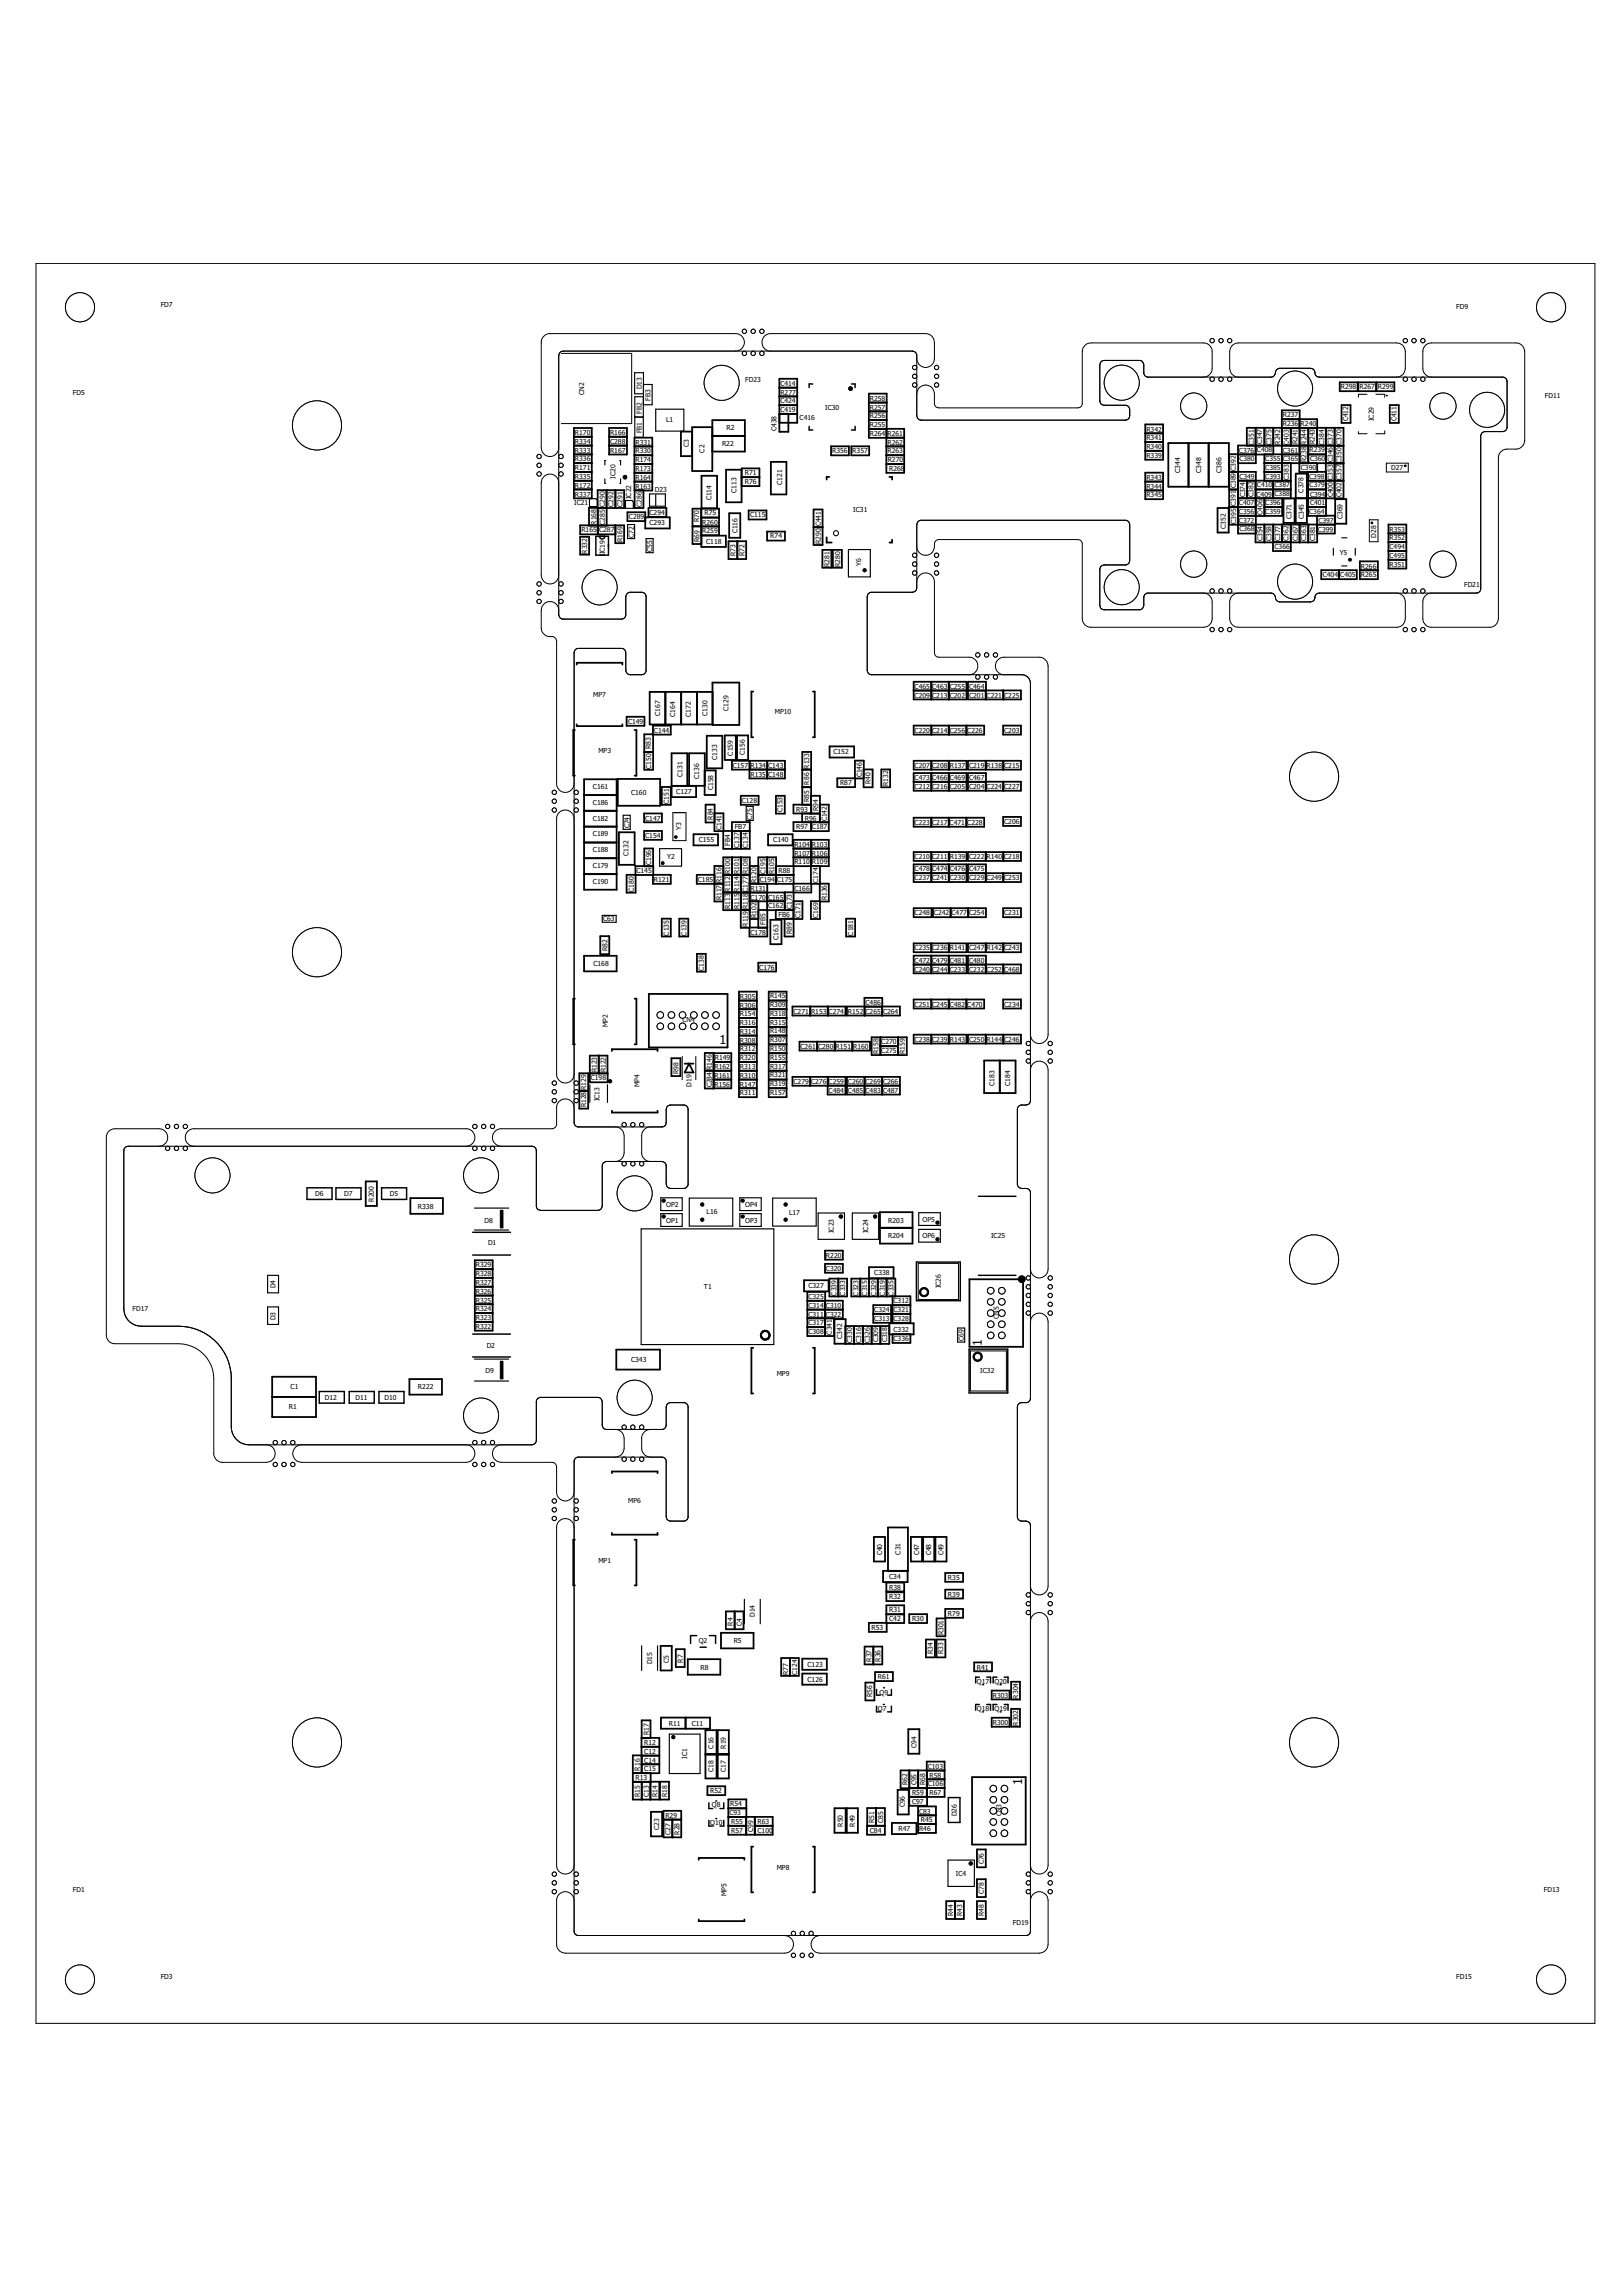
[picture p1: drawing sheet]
<svg xmlns="http://www.w3.org/2000/svg" width="210mm" height="297mm" viewBox="0 0 210 297" stroke-linecap="round" stroke-linejoin="round" font-family="sans-serif">
<defs><g id="words">
<g font-size="1.6">
<text x="93.1" y="135.1">1</text>
<text x="127.1" y="174.1" transform="rotate(-90 127.1 174.1)">1</text>
<text x="132.3" y="231" transform="rotate(-90 132.3 231)">1</text>
</g>
<g font-size=".9">
<text x="20.8" y="39.7">FD7</text>
<text x="188.4" y="40">FD9</text>
<text x="9.4" y="51.1">FD5</text>
<text x="75.6" y="51.1" transform="rotate(-90 75.6 51.1)">CN2</text>
<text x="83" y="53.6" transform="rotate(-90 83 53.6)">FB2</text>
<text x="83" y="50.4" transform="rotate(-90 83 50.4)">D13</text>
<text x="84.2" y="51.9" transform="rotate(-90 84.2 51.9)">FB3</text>
<text x="96.4" y="49.5">FD23</text>
<text x="101" y="49.9">C414</text>
<text x="101" y="52.2">C424</text>
<text x="101" y="53.3">C419</text>
<text x="101" y="51.1">R277</text>
<text x="106.8" y="53">IC30</text>
<text x="112.6" y="53">R257</text>
<text x="112.6" y="51.9">R258</text>
<text x="173.5" y="50.4">R298 R267 R299</text>
<text x="199.9" y="51.4">FD11</text>
<text x="74.4" y="58.6">R333</text>
<text x="74.4" y="57.4">R334</text>
<text x="74.4" y="59.7">R336</text>
<text x="74.4" y="56.3">R170</text>
<text x="78.9" y="58.6">R167</text>
<text x="78.9" y="57.4">C288</text>
<text x="78.9" y="56.3">R166</text>
<text x="82.2" y="59.8">R174</text>
<text x="82.2" y="58.7">R330</text>
<text x="82.2" y="57.5">R331</text>
<text x="83" y="56.1" transform="rotate(-90 83 56.1)">FB1</text>
<text x="86.2" y="54.6">L1</text>
<text x="89.1" y="57.9" transform="rotate(-90 89.1 57.9)">C3</text>
<text x="91.2" y="58.6" transform="rotate(-90 91.2 58.6)">C2</text>
<text x="93.4" y="57.7">R22</text>
<text x="94" y="55.6">R2</text>
<text x="100.5" y="55.8" transform="rotate(-90 100.5 55.8)">C438</text>
<text x="103.5" y="54.4">C416</text>
<text x="107.7" y="58.7">R356 R357</text>
<text x="112.6" y="55.3">R255</text>
<text x="112.6" y="54.1">R256</text>
<text x="112.6" y="56.4">R264 R261</text>
<text x="114.8" y="57.5">R262</text>
<text x="114.8" y="58.7">R263</text>
<text x="114.9" y="59.8">R270</text>
<text x="148.4" y="59.2">R339</text>
<text x="148.4" y="58.1">R340</text>
<text x="148.4" y="57">R341</text>
<text x="148.4" y="55.8">R342</text>
<text x="160.3" y="58.6">C376 C408</text>
<text x="160.4" y="59.6">C380</text>
<text x="162.3" y="57.5" transform="rotate(-90 162.3 57.5)">C351</text>
<text x="163.4" y="57.5" transform="rotate(-90 163.4 57.5)">C347</text>
<text x="163.7" y="59.7">C355 C365</text>
<text x="164.5" y="57.5" transform="rotate(-90 164.5 57.5)">C375</text>
<text x="165.7" y="57.5" transform="rotate(-90 165.7 57.5)">R242</text>
<text x="166" y="58.6">C361</text>
<text x="166" y="54">R237</text>
<text x="166" y="55.1">R236 R240</text>
<text x="166.8" y="57.5" transform="rotate(-90 166.8 57.5)">C403</text>
<text x="167.9" y="57.5" transform="rotate(-90 167.9 57.5)">R241</text>
<text x="169.1" y="59.8" transform="rotate(-90 169.1 59.8)">R238 R244</text>
<text x="169.5" y="58.5">R239</text>
<text x="169.5" y="59.7">C360</text>
<text x="170.2" y="57.5" transform="rotate(-90 170.2 57.5)">R243</text>
<text x="171.4" y="57.5" transform="rotate(-90 171.4 57.5)">C384</text>
<text x="174.5" y="54.5" transform="rotate(-90 174.5 54.5)">C412</text>
<text x="177.8" y="54.5" transform="rotate(-90 177.8 54.5)">IC29</text>
<text x="180.7" y="54.5" transform="rotate(-90 180.7 54.5)">C411</text>
<text x="74.3" y="65.4">IC21</text>
<text x="74.4" y="60.8">R171</text>
<text x="74.4" y="63.1">R172</text>
<text x="74.4" y="62">R335</text>
<text x="74.4" y="64.2">R337</text>
<text x="79.4" y="65.6" transform="rotate(-90 79.4 65.6)">C292</text>
<text x="79.6" y="62" transform="rotate(-90 79.6 62)">IC20</text>
<text x="80.5" y="65.6" transform="rotate(-90 80.5 65.6)">C291</text>
<text x="81.7" y="64.6" transform="rotate(-90 81.7 64.6)">IC22</text>
<text x="82.2" y="63.2">R163</text>
<text x="82.2" y="62.1">R164</text>
<text x="82.2" y="60.9">R173</text>
<text x="83" y="65.6" transform="rotate(-90 83 65.6)">C286</text>
<text x="84.7" y="63.7">D23</text>
<text x="92.1" y="64.7" transform="rotate(-90 92.1 64.7)">C114</text>
<text x="95.3" y="63.8" transform="rotate(-90 95.3 63.8)">C113</text>
<text x="96.4" y="61.5">R71</text>
<text x="96.4" y="62.6">R76</text>
<text x="101.2" y="62.8" transform="rotate(-90 101.2 62.8)">C121</text>
<text x="115.1" y="60.9">R268</text>
<text x="148.4" y="62.1">R343</text>
<text x="148.4" y="63.2">R344</text>
<text x="148.4" y="64.3">R345</text>
<text x="152.7" y="61.2" transform="rotate(-90 152.7 61.2)">C344</text>
<text x="155.4" y="61.2" transform="rotate(-90 155.4 61.2)">C348</text>
<text x="158.1" y="61.2" transform="rotate(-90 158.1 61.2)">C386</text>
<text x="160.3" y="65.4">C407</text>
<text x="160.4" y="61.9">C349</text>
<text x="161.1" y="64.3" transform="rotate(-90 161.1 64.3)">C374</text>
<text x="162.2" y="64.3" transform="rotate(-90 162.2 64.3)">C382</text>
<text x="162.6" y="64.2">C409 C388</text>
<text x="162.7" y="63.1">C410 C387</text>
<text x="163.7" y="62">C393</text>
<text x="163.7" y="65.4">C396</text>
<text x="163.7" y="60.8">C385</text>
<text x="166.8" y="62.1" transform="rotate(-90 166.8 62.1)">C383</text>
<text x="168.3" y="60.8">C390</text>
<text x="168.7" y="63.7" transform="rotate(-90 168.7 63.7)">C378</text>
<text x="169.4" y="62">C398</text>
<text x="169.5" y="63.1">C379</text>
<text x="169.5" y="65.4">C401</text>
<text x="169.5" y="64.2">C394</text>
<text x="172.5" y="64.3" transform="rotate(-90 172.5 64.3)">C400 C353 C346 C373</text>
<text x="173.6" y="64.3" transform="rotate(-90 173.6 64.3)">C402 C357 C350 C370</text>
<text x="180" y="60.8">D27</text>
<text x="75.2" y="68.8">R165 C287</text>
<text x="76" y="71.6" transform="rotate(-90 76 71.6)">R332</text>
<text x="77.1" y="67.9" transform="rotate(-90 77.1 67.9)">R168</text>
<text x="78.3" y="71.7" transform="rotate(-90 78.3 71.7)">IC19</text>
<text x="78.3" y="67.9" transform="rotate(-90 78.3 67.9)">C285 C290</text>
<text x="80.5" y="70.1" transform="rotate(-90 80.5 70.1)">R169</text>
<text x="81.4" y="67.1">C289</text>
<text x="82" y="69.6" transform="rotate(-90 82 69.6)">C72</text>
<text x="84.1" y="67.9">C293</text>
<text x="84.1" y="66.6">C294</text>
<text x="84.4" y="71.4" transform="rotate(-90 84.4 71.4)">C55</text>
<text x="90.5" y="67.6" transform="rotate(-90 90.5 67.6)">R70</text>
<text x="90.5" y="70.1" transform="rotate(-90 90.5 70.1)">R69</text>
<text x="90.9" y="69">R259</text>
<text x="90.9" y="67.9">R260</text>
<text x="91.2" y="66.7">R75</text>
<text x="91.4" y="70.3">C118</text>
<text x="95.2" y="72" transform="rotate(-90 95.2 72)">R73</text>
<text x="95.4" y="69" transform="rotate(-90 95.4 69)">C116</text>
<text x="96.3" y="72" transform="rotate(-90 96.3 72)">R72</text>
<text x="97.1" y="66.9">C115</text>
<text x="99.7" y="69.6">R74</text>
<text x="106.2" y="70.4" transform="rotate(-90 106.2 70.4)">R290 C441</text>
<text x="110.4" y="66.3">IC31</text>
<text x="158.6" y="68.4" transform="rotate(-90 158.6 68.4)">C352</text>
<text x="160" y="67.8" transform="rotate(-90 160 67.8)">C395 C391 C389 C392</text>
<text x="160.3" y="66.5">C356</text>
<text x="160.3" y="67.6">C372</text>
<text x="160.4" y="68.7">C368</text>
<text x="163.4" y="70" transform="rotate(-90 163.4 70)">C354</text>
<text x="163.4" y="66.6" transform="rotate(-90 163.4 66.6)">C406</text>
<text x="163.7" y="66.5">C359</text>
<text x="164.5" y="70" transform="rotate(-90 164.5 70)">C358</text>
<text x="164.9" y="71">C366</text>
<text x="165.7" y="70" transform="rotate(-90 165.7 70)">C377</text>
<text x="166.8" y="70" transform="rotate(-90 166.8 70)">C362</text>
<text x="167.1" y="67.2" transform="rotate(-90 167.1 67.2)">C371</text>
<text x="167.9" y="70" transform="rotate(-90 167.9 70)">C367</text>
<text x="168.7" y="67.2" transform="rotate(-90 168.7 67.2)">C345</text>
<text x="169" y="70" transform="rotate(-90 169 70)">C363</text>
<text x="169.4" y="66.5">C364</text>
<text x="170.2" y="70" transform="rotate(-90 170.2 70)">C381</text>
<text x="170.6" y="68.8">C399</text>
<text x="170.6" y="67.6">C397</text>
<text x="173.4" y="71.7">Y5</text>
<text x="173.7" y="67.2" transform="rotate(-90 173.7 67.2)">C369</text>
<text x="178.1" y="69.6" transform="rotate(-90 178.1 69.6)">D28</text>
<text x="179.8" y="71.1">C494</text>
<text x="179.8" y="69.9">R352</text>
<text x="179.8" y="68.8">R353</text>
<text x="107.3" y="73.3" transform="rotate(-90 107.3 73.3)">R281</text>
<text x="108.7" y="73.3" transform="rotate(-90 108.7 73.3)">R280</text>
<text x="111.4" y="73.2" transform="rotate(-90 111.4 73.2)">Y6</text>
<text x="171.2" y="74.6">C404 C405</text>
<text x="176.1" y="74.7">R265</text>
<text x="176.1" y="73.6">R266</text>
<text x="179.8" y="72.2">C495</text>
<text x="179.8" y="73.3">R351</text>
<text x="189.5" y="75.9">FD21</text>
<text x="118.4" y="89.1">C465 C463 C255 C464</text>
<text x="76.8" y="90.2">MP7</text>
<text x="81.3" y="93.6">C149</text>
<text x="84.6" y="94.8">C144</text>
<text x="85.4" y="92.6" transform="rotate(-90 85.4 92.6)">C167</text>
<text x="87.4" y="92.7" transform="rotate(-90 87.4 92.7)">C164</text>
<text x="89.4" y="92.7" transform="rotate(-90 89.4 92.7)">C172</text>
<text x="91.6" y="92.6" transform="rotate(-90 91.6 92.6)">C130</text>
<text x="94.3" y="92" transform="rotate(-90 94.3 92)">C129</text>
<text x="100.3" y="92.4">MP10</text>
<text x="118.4" y="94.8">C220 C214 C256 C226</text>
<text x="118.4" y="90.2">C209 C213 C202 C201 C221 C225</text>
<text x="129.9" y="94.8">C203</text>
<text x="77.4" y="97.4">MP3</text>
<text x="84.3" y="99.4" transform="rotate(-90 84.3 99.4)">C150 R83</text>
<text x="88.3" y="100.5" transform="rotate(-90 88.3 100.5)">C131</text>
<text x="90.5" y="100.8" transform="rotate(-90 90.5 100.8)">C136</text>
<text x="92.8" y="98.3" transform="rotate(-90 92.8 98.3)">C133</text>
<text x="94.8" y="99.3">C157 R134 C143</text>
<text x="94.9" y="97.7" transform="rotate(-90 94.9 97.7)">C159</text>
<text x="96.4" y="97.7" transform="rotate(-90 96.4 97.7)">C156</text>
<text x="97.1" y="100.5">R135 C148</text>
<text x="104.7" y="101.5" transform="rotate(-90 104.7 101.5)">R86 R133</text>
<text x="107.9" y="97.6">C152</text>
<text x="108.7" y="101.6">R87</text>
<text x="111.5" y="100.6" transform="rotate(-90 111.5 100.6)">C146</text>
<text x="112.6" y="101.4" transform="rotate(-90 112.6 101.4)">R40</text>
<text x="115" y="101.7" transform="rotate(-90 115 101.7)">R132</text>
<text x="118.4" y="99.3">C207 C208 R137 C219 R138 C215</text>
<text x="118.4" y="100.9">C473 C466 C469 C467</text>
<text x="76.7" y="102.1">C161</text>
<text x="76.7" y="106.2">C182</text>
<text x="76.7" y="104.2">C186</text>
<text x="81.4" y="107.2" transform="rotate(-90 81.4 107.2)">C74</text>
<text x="81.7" y="102.9">C160</text>
<text x="83.5" y="106.2">C147</text>
<text x="86.6" y="104" transform="rotate(-90 86.6 104)">C151</text>
<text x="87.5" y="102.7">C127</text>
<text x="88.1" y="107.4" transform="rotate(-90 88.1 107.4)">Y3</text>
<text x="92.2" y="106" transform="rotate(-90 92.2 106)">R84</text>
<text x="92.3" y="102.2" transform="rotate(-90 92.3 102.2)">C158</text>
<text x="93.4" y="107.4" transform="rotate(-90 93.4 107.4)">C141</text>
<text x="95.1" y="107.3">FB7</text>
<text x="96" y="103.9">C128</text>
<text x="97.4" y="106" transform="rotate(-90 97.4 106)">C75</text>
<text x="101.3" y="105.1" transform="rotate(-90 101.3 105.1)">C153</text>
<text x="103" y="105">R93</text>
<text x="103" y="107.3">R97 C187</text>
<text x="104.2" y="106.2">R96</text>
<text x="104.7" y="103.8" transform="rotate(-90 104.7 103.8)">R85</text>
<text x="105.9" y="104.9" transform="rotate(-90 105.9 104.9)">R94</text>
<text x="107" y="106.3" transform="rotate(-90 107 106.3)">C142</text>
<text x="118.4" y="106.7">C223 C217 C471 C228</text>
<text x="118.4" y="102.1">C212 C216 C205 C204 C224 C227</text>
<text x="129.9" y="106.6">C206</text>
<text x="76.7" y="112.4">C179</text>
<text x="76.7" y="110.2">C188</text>
<text x="76.7" y="108.1">C189</text>
<text x="81.3" y="110.7" transform="rotate(-90 81.3 110.7)">C132</text>
<text x="82.4" y="113">C145</text>
<text x="83.5" y="108.4">C154</text>
<text x="84.3" y="111.9" transform="rotate(-90 84.3 111.9)">C196</text>
<text x="86.3" y="111.1">Y2</text>
<text x="90.4" y="109">C155</text>
<text x="94.5" y="109.4" transform="rotate(-90 94.5 109.4)">FB4</text>
<text x="95.6" y="109.7" transform="rotate(-90 95.6 109.7)">C137</text>
<text x="96.8" y="109.7" transform="rotate(-90 96.8 109.7)">C134</text>
<text x="99.1" y="113.1" transform="rotate(-90 99.1 113.1)">C195</text>
<text x="100.1" y="109">C140</text>
<text x="100.2" y="113.1" transform="rotate(-90 100.2 113.1)">R105</text>
<text x="100.8" y="113">R88</text>
<text x="102.8" y="109.6">R104 R103</text>
<text x="102.8" y="110.7">R107 R106</text>
<text x="102.8" y="111.8">R110 R109</text>
<text x="118.4" y="111.1">C210 C211 R139 C222 R140 C218</text>
<text x="118.4" y="113.9">C237 C241 C230 C229 C249 C253</text>
<text x="118.4" y="112.7">C478 C474 C476 C475</text>
<text x="76.7" y="114.4">C190</text>
<text x="78" y="119.2">C63</text>
<text x="82" y="115.4" transform="rotate(-90 82 115.4)">C180</text>
<text x="84.6" y="114.1">R121</text>
<text x="90.3" y="114.1">C185</text>
<text x="93.4" y="116.5" transform="rotate(-90 93.4 116.5)">R117 R116</text>
<text x="94.5" y="117.6" transform="rotate(-90 94.5 117.6)">R113 R112 R100</text>
<text x="95.6" y="117.6" transform="rotate(-90 95.6 117.6)">R115 R114 R101</text>
<text x="96.8" y="119.9" transform="rotate(-90 96.8 119.9)">R119 R118 C177 R108</text>
<text x="97.1" y="115.2">R131</text>
<text x="97.1" y="116.4">C170 C165</text>
<text x="97.9" y="118.8" transform="rotate(-90 97.9 118.8)">R102</text>
<text x="97.9" y="114.2" transform="rotate(-90 97.9 114.2)">R120</text>
<text x="98.3" y="114.1">C194 C175</text>
<text x="99.1" y="119.7" transform="rotate(-90 99.1 119.7)">FB5</text>
<text x="99.4" y="117.5">C162</text>
<text x="100.8" y="118.6">FB6</text>
<text x="102.5" y="117.6" transform="rotate(-90 102.5 117.6)">C173</text>
<text x="102.8" y="115.2">C166</text>
<text x="103.6" y="118.8" transform="rotate(-90 103.6 118.8)">C171</text>
<text x="105.9" y="118.8" transform="rotate(-90 105.9 118.8)">C169</text>
<text x="105.9" y="114.2" transform="rotate(-90 105.9 114.2)">C174</text>
<text x="107" y="116.5" transform="rotate(-90 107 116.5)">R136</text>
<text x="118.4" y="118.4">C248 C242 C477 C254</text>
<text x="129.9" y="118.4">C231</text>
<text x="76.8" y="125">C168</text>
<text x="78.6" y="123.1" transform="rotate(-90 78.6 123.1)">R82</text>
<text x="86.6" y="121" transform="rotate(-90 86.6 121)">C135</text>
<text x="88.8" y="121" transform="rotate(-90 88.8 121)">C139</text>
<text x="91.1" y="125.6" transform="rotate(-90 91.1 125.6)">C138</text>
<text x="97.1" y="120.9">C178</text>
<text x="98.3" y="125.5">C176</text>
<text x="100.8" y="121.6" transform="rotate(-90 100.8 121.6)">C163</text>
<text x="102.5" y="120.8" transform="rotate(-90 102.5 120.8)">R89</text>
<text x="110.4" y="121" transform="rotate(-90 110.4 121)">C181</text>
<text x="118.4" y="123">C235 C236 R141 C247 R142 C243</text>
<text x="118.4" y="125.7">C240 C244 C233 C232 C252 C468</text>
<text x="118.4" y="124.6">C472 C479 C481 C480</text>
<text x="95.8" y="131.5">R154</text>
<text x="95.8" y="129.2">R305</text>
<text x="95.8" y="130.3">R306</text>
<text x="99.7" y="129.2">R145</text>
<text x="99.7" y="130.3">R309</text>
<text x="99.7" y="131.4">R318</text>
<text x="102.7" y="131.1">C271 R153 C274 R152 C265 C264</text>
<text x="112" y="130">C486</text>
<text x="118.4" y="130.2">C251 C245 C482 C470</text>
<text x="129.9" y="130.2">C234</text>
<text x="78.7" y="132.9" transform="rotate(-90 78.7 132.9)">MP2</text>
<text x="88.3" y="132.3">CN4</text>
<text x="92.5" y="137.1">R149</text>
<text x="95.8" y="134.9">R308</text>
<text x="95.8" y="136">R312</text>
<text x="95.8" y="133.8">R314</text>
<text x="95.8" y="132.6">R316</text>
<text x="95.8" y="137.2">R320</text>
<text x="99.7" y="133.7">R148</text>
<text x="99.7" y="136">R150</text>
<text x="99.7" y="137.1">R155</text>
<text x="99.7" y="134.8">R307</text>
<text x="99.7" y="132.6">R315</text>
<text x="103.6" y="135.7">C261 C280 R151 R160</text>
<text x="113.7" y="136.4" transform="rotate(-90 113.7 136.4)">R158</text>
<text x="114" y="135.1">C270</text>
<text x="114" y="136.3">C275</text>
<text x="117.1" y="136.4" transform="rotate(-90 117.1 136.4)">R159</text>
<text x="118.4" y="134.8">C238 C239 R143 C250 R144 C246</text>
<text x="75.8" y="143.3" transform="rotate(-90 75.8 143.3)">R128 R129</text>
<text x="76.5" y="139.8">C198</text>
<text x="77.2" y="138.8" transform="rotate(-90 77.2 138.8)">R123</text>
<text x="77.6" y="142.5" transform="rotate(-90 77.6 142.5)">IC13</text>
<text x="78.4" y="138.8" transform="rotate(-90 78.4 138.8)">R122</text>
<text x="82.8" y="140.7" transform="rotate(-90 82.8 140.7)">MP4</text>
<text x="87.8" y="139" transform="rotate(-90 87.8 139)">R98</text>
<text x="89.5" y="140.6" transform="rotate(-90 89.5 140.6)">D19</text>
<text x="92.1" y="140.7" transform="rotate(-90 92.1 140.7)">C284 R146</text>
<text x="92.5" y="138.3">R162</text>
<text x="92.5" y="139.4">R161</text>
<text x="92.5" y="140.6">R156</text>
<text x="95.8" y="140.6">R147</text>
<text x="95.8" y="139.4">R310</text>
<text x="95.8" y="141.7">R311</text>
<text x="95.8" y="138.3">R313</text>
<text x="99.7" y="138.2">R317</text>
<text x="99.7" y="140.5">R319</text>
<text x="99.7" y="139.4">R321</text>
<text x="99.7" y="141.7">R157</text>
<text x="102.7" y="140.2">C279 C276 C259 C260 C269 C266</text>
<text x="107.2" y="141.4">C484 C485 C483 C487</text>
<text x="128.7" y="140.5" transform="rotate(-90 128.7 140.5)">C183</text>
<text x="130.7" y="140.5" transform="rotate(-90 130.7 140.5)">C184</text>
<text x="40.8" y="154.8">D6</text>
<text x="44.5" y="154.8">D7</text>
<text x="48.4" y="155.4" transform="rotate(-90 48.4 155.4)">R200</text>
<text x="50.4" y="154.8">D5</text>
<text x="54.1" y="156.4">R338</text>
<text x="62.7" y="158.2">D8</text>
<text x="63.2" y="161.1">D1</text>
<text x="86.2" y="158.2">OP1</text>
<text x="86.2" y="156.1">OP2</text>
<text x="91.4" y="157">L16</text>
<text x="96.4" y="156.1">OP4</text>
<text x="96.4" y="158.2">OP3</text>
<text x="102.1" y="157.2">L17</text>
<text x="107.9" y="159.5" transform="rotate(-90 107.9 159.5)">IC23</text>
<text x="112.3" y="159.5" transform="rotate(-90 112.3 159.5)">IC24</text>
<text x="115" y="158.2">R203</text>
<text x="115" y="160.1">R204</text>
<text x="119.4" y="158.1">OP5</text>
<text x="119.4" y="160.2">OP6</text>
<text x="128.2" y="160.2">IC25</text>
<text x="35.7" y="166.7" transform="rotate(-90 35.7 166.7)">D4</text>
<text x="61.6" y="167.4">R326</text>
<text x="61.6" y="166.2">R327</text>
<text x="61.6" y="165.1">R328</text>
<text x="61.6" y="164">R329</text>
<text x="91.1" y="166.8">T1</text>
<text x="104.6" y="166.7">C327</text>
<text x="106.9" y="164.4">C320</text>
<text x="106.9" y="162.7">R220</text>
<text x="108.3" y="167.6" transform="rotate(-90 108.3 167.6)">C339</text>
<text x="109.4" y="167.6" transform="rotate(-90 109.4 167.6)">C333</text>
<text x="111.1" y="167.6" transform="rotate(-90 111.1 167.6)">C323</text>
<text x="112.2" y="167.6" transform="rotate(-90 112.2 167.6)">C315</text>
<text x="113.1" y="165">C338</text>
<text x="113.4" y="167.6" transform="rotate(-90 113.4 167.6)">C329</text>
<text x="114.5" y="167.6" transform="rotate(-90 114.5 167.6)">C319</text>
<text x="115.6" y="167.6" transform="rotate(-90 115.6 167.6)">C335</text>
<text x="121.8" y="166.7" transform="rotate(-90 121.8 166.7)">IC26</text>
<text x="17.2" y="169.6">FD17</text>
<text x="35.7" y="170.8" transform="rotate(-90 35.7 170.8)">D3</text>
<text x="61.6" y="171.9">R322</text>
<text x="61.6" y="170.8">R323</text>
<text x="61.6" y="169.6">R324</text>
<text x="61.6" y="168.5">R325</text>
<text x="104.6" y="169.2">C314 C310</text>
<text x="104.6" y="171.5">C317</text>
<text x="104.6" y="170.3">C311 C322</text>
<text x="104.6" y="172.6">C308</text>
<text x="104.6" y="168.1">C325</text>
<text x="107.6" y="172.7" transform="rotate(-90 107.6 172.7)">C341</text>
<text x="109" y="173.2" transform="rotate(-90 109 173.2)">C342</text>
<text x="110.3" y="173.7" transform="rotate(-90 110.3 173.7)">C330</text>
<text x="111.4" y="173.7" transform="rotate(-90 111.4 173.7)">C316</text>
<text x="112.6" y="173.7" transform="rotate(-90 112.6 173.7)">C326</text>
<text x="113.1" y="169.8">C324 C321</text>
<text x="113.1" y="170.9">C313 C328</text>
<text x="113.7" y="173.7" transform="rotate(-90 113.7 173.7)">C309</text>
<text x="114.8" y="173.7" transform="rotate(-90 114.8 173.7)">C318</text>
<text x="115.6" y="168.6">C312</text>
<text x="115.6" y="172.3">C332</text>
<text x="115.6" y="173.5">C336</text>
<text x="124.7" y="173.5" transform="rotate(-90 124.7 173.5)">C69</text>
<text x="129.3" y="170.6" transform="rotate(-90 129.3 170.6)">CN5</text>
<text x="37.6" y="179.8">C1</text>
<text x="54.1" y="179.7">R222</text>
<text x="62.8" y="177.6">D9</text>
<text x="63" y="174.4">D2</text>
<text x="81.7" y="176.2">C343</text>
<text x="100.5" y="178">MP9</text>
<text x="126.9" y="177.6">IC32</text>
<text x="37.4" y="182.3">R1</text>
<text x="42" y="181.1">D12</text>
<text x="46" y="181.1">D11</text>
<text x="49.8" y="181.1">D10</text>
<text x="81.3" y="194.5">MP6</text>
<text x="77.4" y="202.3">MP1</text>
<text x="114.2" y="201.2" transform="rotate(-90 114.2 201.2)">C40</text>
<text x="116.5" y="201.1" transform="rotate(-90 116.5 201.1)">C31</text>
<text x="118.9" y="201.2" transform="rotate(-90 118.9 201.2)">C47</text>
<text x="120.5" y="201.2" transform="rotate(-90 120.5 201.2)">C48</text>
<text x="122.1" y="201.2" transform="rotate(-90 122.1 201.2)">C49</text>
<text x="97.7" y="209.2" transform="rotate(-90 97.7 209.2)">D14</text>
<text x="115.1" y="209.7">C42</text>
<text x="115.1" y="204.3">C34</text>
<text x="115.1" y="208.6">R31</text>
<text x="115.1" y="206.9">R32</text>
<text x="115.1" y="205.7">R38</text>
<text x="118" y="209.7">R30</text>
<text x="122.7" y="209.1">R79</text>
<text x="122.7" y="204.4">R35</text>
<text x="122.7" y="206.6">R39</text>
<text x="84.4" y="215.3" transform="rotate(-90 84.4 215.3)">D15</text>
<text x="86.6" y="215.2" transform="rotate(-90 86.6 215.2)">C5</text>
<text x="88.4" y="215.1" transform="rotate(-90 88.4 215.1)">R7</text>
<text x="90.4" y="212.6">Q2</text>
<text x="90.6" y="216">R8</text>
<text x="94.9" y="210.3" transform="rotate(-90 94.9 210.3)">R4</text>
<text x="95" y="212.5">R5</text>
<text x="96" y="210.3" transform="rotate(-90 96 210.3)">C4</text>
<text x="104.5" y="215.7">C123</text>
<text x="112.8" y="215" transform="rotate(-90 112.8 215)">R37</text>
<text x="112.8" y="210.9">R53</text>
<text x="113.9" y="215" transform="rotate(-90 113.9 215)">R36</text>
<text x="120.7" y="214" transform="rotate(-90 120.7 214)">R34</text>
<text x="122.1" y="214" transform="rotate(-90 122.1 214)">R33</text>
<text x="122.1" y="211.6" transform="rotate(-90 122.1 211.6)">R301</text>
<text x="126.4" y="216">R41</text>
<text x="102" y="216.7" transform="rotate(-90 102 216.7)">R77</text>
<text x="103.1" y="216.7" transform="rotate(-90 103.1 216.7)">C124</text>
<text x="104.5" y="217.6">C126</text>
<text x="112.9" y="219.6" transform="rotate(-90 112.9 219.6)">R56</text>
<text x="113.6" y="217.2">R61</text>
<text x="113.6" y="221.3">Q7</text>
<text x="113.8" y="219.2">Q9</text>
<text x="126.4" y="221.3">Q18</text>
<text x="126.4" y="217.8">Q17</text>
<text x="128.5" y="219.6">R303</text>
<text x="128.7" y="221.3">Q19</text>
<text x="128.7" y="217.8">Q20</text>
<text x="131.8" y="219.7" transform="rotate(-90 131.8 219.7)">R304</text>
<text x="83.4" y="225.8">R12</text>
<text x="83.4" y="226.9">C12</text>
<text x="83.9" y="224.5" transform="rotate(-90 83.9 224.5)">R17</text>
<text x="86.6" y="223.3">R11</text>
<text x="88.9" y="227.6" transform="rotate(-90 88.9 227.6)">IC1</text>
<text x="89.5" y="223.3">C11</text>
<text x="92.4" y="226.2" transform="rotate(-90 92.4 226.2)">C16</text>
<text x="93.9" y="226.2" transform="rotate(-90 93.9 226.2)">R19</text>
<text x="118.6" y="226.1" transform="rotate(-90 118.6 226.1)">C94</text>
<text x="128.5" y="223.1">R300</text>
<text x="131.8" y="223.3" transform="rotate(-90 131.8 223.3)">R302</text>
<text x="82.2" y="230.3">R13</text>
<text x="82.8" y="232.5" transform="rotate(-90 82.8 232.5)">R15</text>
<text x="82.8" y="229.1" transform="rotate(-90 82.8 229.1)">R16</text>
<text x="83.4" y="228">C14</text>
<text x="83.4" y="229.2">C15</text>
<text x="83.9" y="232.5" transform="rotate(-90 83.9 232.5)">C13</text>
<text x="85.1" y="232.5" transform="rotate(-90 85.1 232.5)">R14</text>
<text x="86.3" y="232.5" transform="rotate(-90 86.3 232.5)">R18</text>
<text x="91.9" y="232">R52</text>
<text x="92.1" y="233.8">Q8</text>
<text x="92.4" y="229.3" transform="rotate(-90 92.4 229.3)">C18</text>
<text x="93.9" y="229.3" transform="rotate(-90 93.9 229.3)">C17</text>
<text x="94.5" y="233.6">R54</text>
<text x="117.1" y="233.8" transform="rotate(-90 117.1 233.8)">C96</text>
<text x="117.5" y="231" transform="rotate(-90 117.5 231)">R62</text>
<text x="118" y="232.2">R59</text>
<text x="118" y="233.4">C97</text>
<text x="118.6" y="231" transform="rotate(-90 118.6 231)">C95</text>
<text x="119.7" y="231" transform="rotate(-90 119.7 231)">R68</text>
<text x="120.1" y="228.8">C103</text>
<text x="120.1" y="231.1">C106</text>
<text x="120.3" y="230">R58</text>
<text x="120.3" y="232.2">R67</text>
<text x="85.3" y="236.8" transform="rotate(-90 85.3 236.8)">C23</text>
<text x="86.1" y="235.2">R29</text>
<text x="86.8" y="237.3" transform="rotate(-90 86.8 237.3)">C27</text>
<text x="87.9" y="237.3" transform="rotate(-90 87.9 237.3)">R28</text>
<text x="91.9" y="236.1">Q10</text>
<text x="94.4" y="234.8">C93</text>
<text x="94.6" y="236">R55</text>
<text x="94.6" y="237.1">R57</text>
<text x="97.5" y="237" transform="rotate(-90 97.5 237)">C99</text>
<text x="98" y="236">R63</text>
<text x="98" y="237.1">C100</text>
<text x="109" y="236.3" transform="rotate(-90 109 236.3)">R50</text>
<text x="110.6" y="236.3" transform="rotate(-90 110.6 236.3)">R49</text>
<text x="112.6" y="237.1">C84</text>
<text x="113.1" y="235.9" transform="rotate(-90 113.1 235.9)">R51</text>
<text x="114.3" y="235.9" transform="rotate(-90 114.3 235.9)">C85</text>
<text x="116.3" y="236.8">R47</text>
<text x="118.9" y="236.9">R46</text>
<text x="118.9" y="234.6">C83</text>
<text x="119.2" y="235.8">R45</text>
<text x="123.8" y="235" transform="rotate(-90 123.8 235)">D26</text>
<text x="129.6" y="235" transform="rotate(-90 129.6 235)">CN3</text>
<text x="9.4" y="244.7">FD1</text>
<text x="94" y="245.3" transform="rotate(-90 94 245.3)">MP5</text>
<text x="100.5" y="241.9">MP8</text>
<text x="123.7" y="242.7">IC4</text>
<text x="127.3" y="245.1" transform="rotate(-90 127.3 245.1)">C78</text>
<text x="127.3" y="241.2" transform="rotate(-90 127.3 241.2)">C76</text>
<text x="199.8" y="244.7">FD13</text>
<text x="123.4" y="247.9" transform="rotate(-90 123.4 247.9)">R44</text>
<text x="124.5" y="247.9" transform="rotate(-90 124.5 247.9)">R43</text>
<text x="127.3" y="247.9" transform="rotate(-90 127.3 247.9)">R48</text>
<text x="131.1" y="249">FD19</text>
<text x="20.8" y="256.1">FD3</text>
<text x="188.4" y="256.1">FD15</text>
</g>
</g></defs>
<g fill="none" stroke="#000" stroke-width=".15">
<path d="M78.4 59.6h-.1v.6M80.2 59.6h.1v.6M82.1 51.3h1.1v5.3h-1.1zM82.1 54h1.1M83.3 49.7h1.1v2.7h-1.1v-4.2h-1.2v2.7h1.2M84.9 52.9h3.6v2.9h-3.6zM76.3 64.5h.8l.2 .2v.8h-1zM78.3 62v.5h.1M80.3 62v.5h-.1M80.9 64.7h.9l.2 .2v.9h-1.1zM81.2 67.9h.9v1.8h-.9zM83.6 69.7h.9v1.8h-.9z"/>
<path d="M84.1 63.9h2v1.6h-2zM84.9 64v1.4M109.8 71.1h2.8v3.5h-2.8zM172.6 70.9v.9M173.6 73.2h.7M173.6 69.6h.7M175.4 70.9v.9M77.9 118.4h1.8v.9h-1.8zM80.6 105.5h1v1.8h-1zM85.4 109.8h2.8v2.3h-2.8zM96.6 104.3h.9v1.9h-.9zM61.4 156.3h4.4"/>
<path d="M61.4 159.1h4.4M76.3 140.3v2.3M78.6 140.3v2.3M83 159h17.1v14.9h-17.1zM85.5 157h2.8v1.7h-2.8zM85.5 155h2.8v1.6h-2.8zM89.2 155h5.6v3.6h-5.6zM95.7 157h2.8v1.7h-2.8zM95.7 155h2.8v1.6h-2.8zM100 155h5.6v3.6h-5.6zM105.9 156.9h3.4v3.4h-3.4zM110.3 156.9h3.4v3.4h-3.4z"/>
<path d="M118.9 156.9h2.8v1.6h-2.8zM118.9 159h2.8v1.7h-2.8zM34.6 169.1h1.4v2.2h-1.4zM34.6 165h1.4v2.3h-1.4zM61.4 175.8h4.4M61.4 178.7h4.4M123.9 171.8h.9v1.8h-.9zM83 212.9v3.2M85.1 212.9v3.2M96.3 206.9v3.2M98.4 206.9v3.2M86.6 224.3h4v5.1h-4z"/>
<path d="M122.7 240.6h3.4v3.5h-3.4z"/>
</g>
<g fill="#000" stroke="#000" stroke-width=".13">
<path d="M80.7 61.6h.4v.3l-.2 .1-.2-.1-.1-.2z" fill-rule="evenodd"/>
<path d="M111.7 73.6h.4v.3h-.4v-.1z" fill-rule="evenodd"/>
<path d="M174.6 72.3h.2v.3h-.2z" fill-rule="evenodd"/>
<path d="M85.6 111.5h.3v.3h-.3z" fill-rule="evenodd"/>
<path d="M78.8 139.7h.3l.1 .2-.1 .1-.1 .1-.2-.1z" fill-rule="evenodd"/>
<path d="M85.7 157.2h.3v.3h-.3l-.1-.1z" fill-rule="evenodd"/>
<path d="M85.7 155.2h.3v.3h-.3l-.1-.2z" fill-rule="evenodd"/>
<path d="M90.7 157.6h.3v.3l-.1 .1-.2-.1z" fill-rule="evenodd"/>
<path d="M95.9 155.2h.4v.3h-.4v-.2z" fill-rule="evenodd"/>
<path d="M95.9 157.2h.4v.3h-.4v-.1z" fill-rule="evenodd"/>
<path d="M101.5 157.6h.3v.3l-.1 .1-.2-.1-.1-.1z" fill-rule="evenodd"/>
<path d="M101.5 155.7h.3v.3h-.3l-.1-.2z" fill-rule="evenodd"/>
<path d="M108.6 157.2h.3l.2 .2-.1 .1-.1 .1-.3-.1v-.1l.3-.1v.1l-.1 .1-.2-.1z" fill-rule="evenodd"/>
<path d="M113.1 157.2h.2l.2 .2-.1 .1-.2 .1-.2-.2 .2-.1 .1 .1v.1l-.3-.1z" fill-rule="evenodd"/>
<path d="M121.2 158h.3v.3l-.2 .1-.1-.1z" fill-rule="evenodd"/>
<path d="M98.6 172.3a.63 .63 0 0 1 1 .1 .63 .63 0 0 1-.4 1 .63 .63 0 0 1-.8-.7h.1a.49 .49 0 0 1 .7-.5 .49 .49 0 0 1 .2 .8 .49 .49 0 0 1-.8-.1l-.1-.2h-.1z" fill-rule="evenodd"/>
<path d="M98.6 172.3a.63 .63 0 0 1 1 .1 .63 .63 0 0 1-.4 1 .63 .63 0 0 1-.8-.7h.1a.49 .49 0 0 1 .7-.5 .49 .49 0 0 1 .2 .8 .49 .49 0 0 1-.8-.1l-.1-.2h-.1z" fill-rule="evenodd"/>
<path d="M119.1 166.8a.61 .61 0 0 1 1 .1 .61 .61 0 0 1-.4 .9 .61 .61 0 0 1-.7-.6h.1a.44 .44 0 0 1 .6-.5 .44 .44 0 0 1 .2 .7 .44 .44 0 0 1-.7-.1l-.1-.1h-.1z" fill-rule="evenodd"/>
<path d="M121.2 160.2h.3v.3l-.2 .1-.1-.1z" fill-rule="evenodd"/>
<path d="M126.1 175.1a.61 .61 0 0 1 .9 .1 .61 .61 0 0 1-.3 .9 .61 .61 0 0 1-.8-.6h.2a.43 .43 0 0 1 .6-.3 .43 .43 0 0 1 .1 .7 .43 .43 0 0 1-.7-.2v-.2h-.2z" fill-rule="evenodd"/>
<path d="M87 224.6h.3v.3h-.3z" fill-rule="evenodd"/>
<circle cx="110.1" cy="50.3" r=".25"/>
<circle cx="177.5" cy="67.6" r=".12"/>
<circle cx="181.9" cy="60.3" r=".12"/>
<circle cx="87.5" cy="108.3" r=".17"/>
<circle cx="90.9" cy="155.8" r=".23"/>
<circle cx="132.2" cy="165.5" r=".45"/>
<circle cx="125.6" cy="241.1" r=".23"/>
</g>
<g fill="none" stroke="#000" stroke-width=".19">
<path d="M104.7 55.2v.4h.5M105.2 49.7h-.5v.4M110.2 49.7h.5v.4M110.7 55.2v.4h-.5M77.1 69.4h1.6v2.4h-1.6zM77.6 69.4a.35 .35 0 0 0 .3 .3 .35 .35 0 0 0 .4-.3M39.7 153.7h3.3v1.5h-3.3zM43.5 153.7h3.2v1.5h-3.2zM49.4 153.7h3.2v1.5h-3.2zM61.2 159.4h4.9M126.6 154.8h4.9M61.2 175.6h4.9"/>
<path d="M61.2 172.6h4.9M61.2 162.4h4.9M118.6 163.3h5.7v5h-5.7zM125.4 174.5h5v5.7h-5zM126.6 165h4.9M41.3 180h3.3v1.5h-3.3zM45.2 180h3.2v1.5h-3.2zM49 180h3.3v1.5h-3.3zM90.2 211.6h-.8v1M90.6 213.1h.8M91.8 211.6h.8v1M113.4 218.6v.7h.5"/>
<path d="M114.3 218.4h.1M115.4 218.6v.7h-.5M126.7 217h-.4v.7M127.2 218h.1M127.7 217h.5v.7M129 217h-.5v.7M129.4 218h.2M130 217h.5v.7M91.7 233.2v.8h.5M91.7 235.5v.7h.5M92.6 233h.2M92.6 235.3h.2"/>
<path d="M93.7 233.2v.8h-.5M93.7 235.5v.7h-.5M113.4 220.7v.8h.5M114.3 220.5h.1M115.4 220.7v.8h-.5M122.7 232.6h1.5v3.2h-1.5zM126.7 220.5h-.4v.8M127.2 221.5h.1M127.7 220.5h.5v.8M129 220.5h-.5v.8M129.4 221.5h.2M130 220.5h.5v.8"/>
</g>
<g fill="none" stroke="#000" stroke-width=".23">
<path d="M74.3 55.4h2.3v9.1h-2.3zM74.3 59.9h2.3M74.3 58.8h2.3M74.3 57.6h2.3M74.3 56.5h2.3M78.8 57.6h2.3M78.8 55.4h2.3v3.4h-2.3zM78.8 56.5h2.3M82.1 57.7h2.3M82.1 58.9h2.3M88.1 55.8h1.5v3.2h-1.5zM92.2 55.3h-2.6v5.6h2.6v-6.5h4.2v4h-4.2"/>
<path d="M92.2 56.4h4.2M99.8 59.8h2v4.2h-2zM100.9 50.2h2.3M100.9 51.3h2.3M100.9 52.4h2.3M100.9 53.5l2.3 .1M100.9 53.6h2.3M100.9 50.1h2.3M102 53.5v2.4h-1.1v-6.9h2.3v5.7h-2.3M107.5 57.7h2.4v1.2h-2.4zM110.2 57.7h2.3v1.2h-2.3zM112.4 55.5h4.6v5.7h-2.3v-5.7"/>
<path d="M112.4 54.3h2.3M112.4 54.4h2.3M112.4 53.2h2.3M112.4 52.1h2.3M114.7 57.7h2.3M114.7 56.6h2.3M114.7 58.9h2.3M114.7 56.6v-5.7h-2.3v5.7h4.6M148.2 54.9h2.3v4.6h-2.3zM148.2 58.3h2.3M148.2 57.2h2.3M148.2 56h2.3"/>
<path d="M148.2 56.1h2.3M151.2 57.3h7.8v5.7h-7.8zM153.8 57.3v5.7M156.4 57.3v5.7M160.2 58.8h2.3M161.4 57.7v-2.3h12.5v9.1h-4.6M162.5 55.4v3.4M162.5 55.4v4.5h-2.3v-2.3l13.7 .1M163.6 59.9h10.3M163.6 55.4v2.3M164.8 55.4v3.4h-4.6M165.9 58.8h2.3"/>
<path d="M165.9 54.2h4.6v3.5M165.9 55.4h4.6M165.9 54.3h2.3M165.9 55.4v2.3M165.9 58.8v3.4M167 55.4v2.3M167 59.9v4.6M168.1 59.9v1.2h2.4v-1.2M168.1 54.2v1.2M168.2 55.4v4.5h1.1v-4.5M168.2 58.8h-4.6v3.4h3.4M168.2 59.9v-6.8h-2.3v9.1"/>
<path d="M169.3 58.8h2.3M170.4 55.4v2.3M171.6 55.4v9.1M171.6 59.9h1.1M171.6 57.6v2.3M172.7 55.4v9.1M172.7 57.7h1.2M172.7 60h1.2M173.4 49.5h2.3v1.1h-2.3zM173.6 52.4h1.2v2.3h-1.2zM175.8 49.5h2.3v1.1h-2.3zM178.1 49.5h2.3v1.1h-2.3z"/>
<path d="M179.9 52.4h1.1v2.3h-1.1zM74.3 61.1h2.3M74.3 63.3h2.3M74.3 62.2h2.3M74.3 61h2.3M75.1 69.4h1.1v2.4h-1.1zM77.4 68v1.1M78.5 63.4v2.3M78.5 63.4v4.6h-2.3v-2.3h4.6v-2.3h-3.5v5.7M79.6 68v2.3h1.2v-2.3h-5.7v1.1h4.6v-1.1M79.6 63.4v2.3M79.7 63.4v2.3"/>
<path d="M82.1 60h2.3M82.1 61.2h2.3M82.1 62.3h2.3M82.1 63.4h1.2v2.3h-1.2v-9.1h2.3v6.9h-2.3M83.5 66.9h3.2v1.5h-3.2v-2.1h-2.3v1.1h2.3M83.9 65.7h2.3v1.2h-2.3zM89.6 68.1h1.2M90.7 67h2.3M90.7 65.8l.1 5h3.1v-1.5h-3.1M90.7 69.2h2.3v-3.4h-3.4v4.6h1.2M90.8 61.6h2v4.2h-2zM93 68.1h-3.4"/>
<path d="M94.3 70h2.3v2.3h-2.3zM94.4 66.4h1.4v3.2h-1.4zM95.4 70v2.3M96 60.8h-2v4.2h2v-4.4h2.3v2.3h-2.3M96 61.7h2.3M96.9 66h2.3v1.2h-2.3zM99.3 68.8h2.3v1.1h-2.3zM105.3 65.9h1.1v4.6h-1.1zM105.3 68.2h1.1M106.4 71.1h1.2v2.3h-1.2zM107 69.5v.7h.6M107.3 61.7h-.3v.3"/>
<path d="M107.8 71.1h1.1v2.3h-1.1zM114.7 60h2.3M115.1 61.7h.3v.3M115.4 69.8v.4h-.3M148.2 61.2h2.3v3.4h-2.3zM148.2 62.3h2.3M148.2 63.4h2.3M157.6 65.7h1.4v3.2h-1.4zM159.1 61.1h1.1M159.1 63.4h1.1M159.1 61h3.4v8h-2.3v-8M159.1 65.6h1.1"/>
<path d="M159.1 63.3h1.1M160.2 62.2h6.8M160.2 64.5h7.3v3.1h-1.4v-3.1M160.2 64.5h5.7v2.2h-2.3v-2.2M160.2 66.7h2.3M160.2 62.2h2.3M161.4 62.2v2.3M162.5 63.3h4.5M162.5 67.9v2.3h8v-2.3M162.5 62.2v4.6h1.1v-2.3M162.5 65.6h-3.4M163.6 61.1h2.3"/>
<path d="M163.6 67.9v2.3M163.6 65.6h2.3M163.6 61h2.3M164.7 62.2v2.3M164.8 67.9v2.3M164.8 62.2v2.3M165.9 67.9v2.3M167 67.9v3.4h-2.3v-1.2h2.3M167.7 61.3h1.4v6.3h-1.4zM167.7 64.5h1.4M168.2 67.9v2.3M169.3 63.3h2.3"/>
<path d="M169.3 61h2.3v5.7h-2.3zM169.3 65.6h2.3M169.3 67.9v2.3M169.3 64.5h2.3M169.3 62.2h4.6M170.4 66.7h2.3v2.3h-2.3zM171 73.8h4.6v1.1h-4.6zM172.7 67.9h-13.6v-9.1h1.1v9.1M172.8 64.6h1.4v3.2h-1.4zM173.3 73.8v1.1M173.9 62.2h-4.6M176 72.6h2.3v2.3h-2.3z"/>
<path d="M176 73.8h2.3M179.7 67.9h2.3v5.7h-2.3zM179.7 69h2.3M179.7 71.3h2.3M179.7 70.1h2.3M179.7 72.4h2.3M74.4 94.4h-.2v6h.2M74.6 86v-.3h5.9v.3M74.6 93.7v.2h5.9v-.2M81.1 92.7h2.3v1.2h-2.3zM82.1 94.4h.3v6h-.3M83.4 97.3h1.1"/>
<path d="M84.1 89.5h2v4.2h-2zM84.5 95h-1.1v4.6h1.1v-5.7h2.3v1.1h-2.3M86.1 89.5h6.1v4.2h-6.1zM88.1 89.5v4.2M88.2 89.5v4.2M90.2 89.5v4.2M91.2 99.7h1.4v3.1h-1.4v-5.3h-2v4.2h2M91.5 95.2h2v4.2h-2zM92.2 88.3h3.5v5.5h-3.5zM93.8 95.1h1.4v3.2h-1.4zM95.4 95.1h1.4v3.2h-1.4zM97 98.4v2.3h4.6v-2.3h-6.9v1.2h6.9"/>
<path d="M97 99.5h4.6M97 98.4v1.2M97.5 89.5h-.3v5.9h.3M99.3 98.4v2.3M103.8 99.6h1.2M103.8 99.5h1.2M105.2 89.5h.2v5.9h-.2M107.4 96.6h3.1v1.4h-3.1zM111.8 99.5h1.1v2.4h-1.1zM114 99.5h1.2v2.4h-1.2zM118.2 88.2h6.9v2.3h-6.9zM118.2 89.3h6.9"/>
<path d="M118.2 98.4h6.9v1.2h-6.9zM118.2 93.9h9.2v1.1h-9.2zM120.5 88.2v2.3M120.5 93.9v1.1M120.5 98.4v1.2M122.8 88.2v2.3M122.8 93.9v1.1M122.8 98.4v1.2M125.1 93.9v1.1M125.3 89.3h6.8v1.2h-6.8v-2.3h2.3v2.3M125.3 98.4h6.8v1.2h-6.8zM125.3 89.3h2.3"/>
<path d="M127.6 89.3v1.2M127.6 98.4v1.2M129.8 93.9h2.3v1.1h-2.3zM129.8 89.3v1.2M129.8 98.4v1.2M129.9 89.3v1.2M129.9 98.4v1.2M75.6 102.8h4.2M75.6 100.8h4.2v4.1h-4.2zM75.6 104.9h4.2v10.2h-4.2zM75.6 106.9h4.2M75.6 111h4.2"/>
<path d="M75.6 113.1h4.2M75.6 102.9h4.2M75.6 109h4.2M75.6 107h4.2M79.9 100.8h5.5v3.4h-5.5zM80.1 107.7h2v4.2h-2zM82.3 113.2h-1.2v2.3h1.2l-.1-3.4h2.3v1.1h-2.3M83.4 105.2h2.3v1.2h-2.3zM83.4 107.5h2.3v1.1h-2.3zM83.4 112.1v-2.3h1.1v2.3M84.5 113.2h2.3v1.1h-2.3zM85.6 118.9h1.2v2.3h-1.2z"/>
<path d="M85.6 101.8h1.2v2.3h-1.2zM86.9 101.7h2v-4.2h-2v5.6h3.2v-1.4h-3.2M87.9 118.9h1.2v2.3h-1.2zM89.7 107.9h3.2v1.5h-3.2zM92.5 112h1.1v4.6h-1.1zM92.5 105.2h1.1v2.3h-1.1v-3.4h-1.2v2.3h1.2M92.5 113.2h-2.3v1.1h3.4M93.6 113.2h3.4M93.6 115.4h3.4M93.6 115.5h3.4M94.7 107.5h2.3M94.7 110.9v6.9"/>
<path d="M95.9 103h2.3v1.1h-2.3zM95.9 110.9v9.1h1.1v-9.1h-3.4v6.9h3.4M95.9 107.5v2.3M95.9 117.7h1.1M95.9 110.9v6.9M97 114.3h10.3v2.3h-1.2v-2.3M97 115.5h4.6v2.3M97 107.5h-3.4v2.3h3.4v-3.4h-2.3v3.4M98.1 114.3v-3.4h2.3v3.4M98.1 113.2h2.3M98.1 113.2h4.6M98.1 114.3v-2.3h-1.1v6.9h1.1v-2.3"/>
<path d="M99.3 115.5v2.3h3.4M99.3 110.9v2.3M99.3 120h-2.3v1.2h2.3v-3.5h-1.2v2.3h1.2M99.3 114.3v2.3M99.4 107.9h3.2v1.5h-3.2zM99.7 119h1.4v3.2h-1.4zM100.4 114.3v-2.2h6.9v-3.5h-4.6v12.6h-1.2v-2.3M100.4 113.2h2.3M100.4 103h1.2v2.3h-1.2zM101.6 116.6h-4.6M102.7 110.9h4.6M102.7 109.8h4.6"/>
<path d="M102.7 116.6h1.1v2.3h-1.1M102.7 115.4h-1.2v2.4M102.7 117.7h-2.3v1.2h2.3M103.8 105.2v1.2M103.8 101.9h1.2M103.8 104.1v-6.8h1.2l-.1 8h1.2M103.8 101.8h1.2M104.9 106.4v1.1M104.9 108.6v5.7M104.9 116.6h1.2v2.3h-1.2zM104.9 103h1.2v3.4M104.9 112h1.2v2.3"/>
<path d="M105 105.2v-1.1h-2.3v1.1h3.4M105 106.4v1.1M105 108.6v3.5M105 114.3v1.2h-2.3M107.3 106.4h-4.6v1.1h4.6v-3.4h-1.2v2.3h1.2M109.5 118.9h1.2v2.3h-1.2zM110.7 100.7h-2.3v1.1h2.3l-.1-3.4h1.2v2.3h-1.2M118.2 100h6.9v2.3h-6.9zM118.2 110.2h6.9v1.2h-6.9zM118.2 111.8h6.9v2.3h-6.9zM118.2 105.8h9.2v1.2h-9.2zM118.2 117.5h2.3v1.2h-2.3z"/>
<path d="M118.2 101.1h6.9M118.2 113h6.9M118.2 101.2h6.9M120.5 100v2.3M120.5 105.8v1.2M120.5 110.2v1.2M120.5 111.8v2.3M120.7 117.5h6.9v1.2h-6.9zM122.8 100v2.3M122.8 105.8v1.2M122.8 110.2v1.2M122.8 111.8v2.3"/>
<path d="M123 117.5v1.2M125.1 105.8v1.2M125.3 101.1h6.8v1.2h-6.8v-2.3h2.3v2.3M125.3 110.2h6.8v1.2h-6.8zM125.3 113h6.8v1.1h-6.8v-2.3h2.3v2.3M125.3 117.5v1.2M125.3 101.2h2.3M127.6 101.1v1.2M127.6 110.2v1.2M127.6 113v1.1M129.8 105.7h2.3v1.1h-2.3zM129.8 117.5h2.3v1.2h-2.3z"/>
<path d="M129.8 101.1v1.2M129.8 110.2v1.2M129.8 113v1.1M129.9 101.1v1.2M129.9 110.2v1.2M129.9 113v1.1M74.4 129.2h-.2v5.9h.2M75 138.9h1.1v4.5h-1.1zM75.6 123.7h4.2v2h-4.2zM76.3 138.9h2.3v1.1h-2.3v-3.4h2.3v2.3h-2.3M77.5 136.6v2.3M77.7 121.1h1.1v2.3h-1.1z"/>
<path d="M79.2 136v-.3h5.9v.3M82.1 129.2h.3v5.9h-.3M84 128.6h10.1v6.9h-10.1zM86.9 136.9h1.2v2.3h-1.2zM88.6 137.6h1.1M89.2 137.6l.5 1.1h-1.1zM90.2 123.4h1.1v2.3h-1.1zM91.2 138.5h3.4M92.3 137.4h2.3M92.3 139.7h2.3M92.4 136.2v4.6h-1.2v-4.6h3.4v4.6h-2.3v-4.6M95.6 137.4h2.3"/>
<path d="M95.6 138.5h2.3M95.6 136.2h2.3M95.6 139.7h2.3M95.6 135.1h2.3M95.6 129.4h2.3M95.6 128.3h2.3v13.6h-2.3zM95.6 134h2.3M95.6 132.8h2.3M95.6 136.3h2.3M95.6 130.6h2.3M95.6 131.7h2.3M95.6 132.9h2.3"/>
<path d="M98.1 124.5h2.3v1.2h-2.3zM99.5 137.4h2.3M99.5 138.5h2.3M99.5 136.2h2.3M99.5 139.7h2.3M99.5 128.3h2.3v13.6h-2.3zM99.5 135.1h2.3M99.5 129.4h2.3M99.5 134h2.3M99.5 132.8h2.3M99.5 136.3h2.3M99.5 130.6h2.3"/>
<path d="M99.5 131.7h2.3M99.5 132.9h2.3M102.6 130.2h6.8v1.2h-6.8zM103.5 134.8h9.1v1.1h-9.1zM104.8 130.2v1.2M104.8 139.3v1.2M105.7 134.8v1.1M105.8 134.8v1.1M107.1 139.3v2.3h2.3v-2.3h-6.8v1.2h6.8M107.1 130.2v1.2M107.1 139.3v1.2M108 134.8v1.1"/>
<path d="M108.1 134.8v1.1M109.6 130.2h6.9v1.2h-6.9zM109.6 139.3h6.9v2.3h-6.9zM110.3 134.8v1.1M111.9 131.4v-2.3h2.3v2.3M111.9 139.3v2.3M111.9 130.2h2.3M111.9 130.2v1.2M112.8 134.2h4.5v2.3h-4.5zM113.9 134.2v2.3M113.9 135.4h2.3M113.9 135.3h2.3"/>
<path d="M114.2 130.2v1.2M114.2 139.3v2.3M116.2 134.2v2.3M118.2 122h6.9v1.2h-6.9zM118.2 123.6h6.9v2.3h-6.9zM118.2 133.9h6.9v1.1h-6.9zM118.2 129.3h9.2v1.2h-9.2zM118.2 124.8h6.9M120.5 122v1.2M120.5 123.6v2.3M120.5 129.3v1.2M120.5 133.9v1.1"/>
<path d="M122.8 122v1.2M122.8 123.6v2.3M122.8 129.3v1.2M122.8 133.9v1.1M125.1 129.3v1.2M125.3 122h6.8v1.2h-6.8zM125.3 124.8h6.8v1.1h-6.8v-2.3h2.3v2.3M125.3 133.9h6.8v1.1h-6.8zM127.4 137.2h4v4.2h-4zM127.6 122v1.2M127.6 124.8v1.1M127.6 133.9v1.1"/>
<path d="M129.4 137.2v4.2M129.8 129.3h2.3v1.2h-2.3zM129.8 122v1.2M129.8 124.8v1.1M129.8 133.9v1.1M129.9 122v1.2M129.9 124.8v1.1M129.9 133.9v1.1M47.3 152.8h1.5v3.2h-1.5zM53.1 155h4.2v2h-4.2zM75 141.2h1.1M75 141.1h1.1"/>
<path d="M79.2 143.7v.2h5.9v-.2M95.6 140.8h2.3M99.5 140.8h2.3M107.1 140.4h2.3M109.6 140.5h6.9M109.6 140.4h6.9M113.9 156.8h4.2v2h-4.2zM113.9 158.9h4.2v2h-4.2zM35.2 178.1h5.7v5.2h-5.7zM53 178.4h4.2v2h-4.2zM61.4 171h2.4M61.4 163h2.4v9.1h-2.4z"/>
<path d="M61.4 169.9h2.4M61.4 168.7h2.4M61.4 167.6h2.4M61.4 166.5h2.4M61.4 165.3h2.4M61.4 164.2h2.4M79.8 174.6h5.6v2.6h-5.6zM97.5 174.4h-.3v5.9h.3M104.1 165.6h3.1v1.5h-3.1zM104.5 169.4h4.6M104.5 170.5h3.4v2.3h-3.4v-5.7h2.3v5.7M104.5 168.3h4.6v2.3h-4.6"/>
<path d="M104.5 171.7h2.3M104.5 168.3h2.3M105.2 174.4h.2v5.9h-.2M106.8 161.8h2.3v1.2h-2.3zM106.8 163.5h2.3v1.2h-2.3zM106.8 168.3v4.5M107.3 165.4h2.3v2.3h-2.3zM108 170.7h1.4v3.1h-1.4zM108.5 165.4v2.3M110.5 171.6v2.3M111.3 165.4v2.3M111.7 171.6v2.3"/>
<path d="M112.5 163.9h3.1v1.5h-3.1zM112.5 165.4v2.3M112.8 171.6v2.3M113 170h2.3M113 168.8h2.3v2.3h-2.3zM113.6 165.4v2.3M113.9 171.6v2.3M114.7 165.4v2.3M115.1 171.6h-5.7v2.3h5.7v-2.7h3.1v1.4h-3.1M115.5 170h2.3M115.5 168.8h2.3M115.5 167.7v3.4h2.3v-3.4h-7.6v-2.3h5.7v2.3"/>
<path d="M115.5 172.6h2.3v1.1h-2.3zM115.5 168.9h2.3M125.5 165.5h6.9v8.7h-6.9zM35.2 180.7h5.7M74.4 199.2h-.2v5.9h.2M79.2 190.6v-.2h5.9v.2M79.2 198.3v.2h5.9v-.2M82.1 199.2h.3v5.9h-.3M113.1 198.8h1.4v3.2h-1.4zM114.9 197.6h2.6v5.7h-2.6zM117.9 198.8h1.4v3.2h-1.4zM119.5 198.8h1.4v3.2h-1.4z"/>
<path d="M121.1 198.8h1.4v3.2h-1.4zM85.5 212.9h1.4v3.2h-1.4zM87.5 213.4h1.1v2.3h-1.1zM89 214.7h4.2v2h-4.2zM93.3 211.2h4.2v2.1h-4.2zM93.9 208.5h2.3v2.3h-2.3zM95.1 208.5v2.3M101.1 214.5h2.3v2.3h-2.3zM102.2 214.5v2.3M103.8 214.6h3.2v1.4h-3.2zM103.8 216.5h3.2v1.5h-3.2zM111.9 213h2.3v2.3h-2.3z"/>
<path d="M112 217.7h1.2v2.3h-1.2zM113 213v2.3M113.2 216.3h2.3v1.2h-2.3zM114.3 203.2h3.2v1.5h-3.2zM114.7 204.7h2.3v1.2h-2.3zM114.7 206h2.3v1.1h-2.3zM114.7 208.8h2.3M114.7 208.9h2.3M114.7 210v1.1h-2.3v-1.1h4.6v-2.3h-2.3v2.3M117.7 208.8h2.3v1.2h-2.3zM119.8 212.1h1.2v2.3h-1.2zM121.2 209.4h1.1v2.3h-1.1z"/>
<path d="M121.2 212.1h1.1v2.3h-1.1zM122.3 208.2h2.3v1.1h-2.3zM122.3 203.5h2.3v1.1h-2.3zM122.3 205.7h2.3v1.1h-2.3zM126.1 215.1h2.3v1.1h-2.3zM128.3 218.7h2.3v1.2h-2.3zM130.9 217.6h1.1v2.3h-1.1zM81.9 229.4h3.4v-4.6h-2.3v4.6M81.9 229.4h2.3v1.1h-2.3M83 226h2.3M83 227.1h2.3M83 228.2h2.3"/>
<path d="M83 222.6h1.2v2.3h-1.2zM83 230.5v2.3M83.1 229.4v-2.3h-1.2v5.7h3.4v-2.3h-3.4M84.2 230.5v2.3M84.2 234.4h1.5v3.2h-1.5zM85.4 230.5h1.2v2.3h-1.2zM85.5 222.2h6.4v1.4h-6.4zM85.9 234.3h2.3v3.4h-2.3zM85.9 235.4h2.3M87 235.4v2.3M88.7 222.2v1.4M91.3 223.8h1.4v6.3h-1.4z"/>
<path d="M91.3 227h1.4M91.3 226.9h1.4M91.5 231.1h2.4v1.1h-2.4zM92.9 227h1.4M92.9 223.8h1.4v6.3h-1.4zM92.9 226.9h1.4M94.3 235.1h5.7v2.3h-5.7v-4.6h2.3v4.6M94.3 236.2h2.3M94.3 233.9h2.3M94.3 235.1h2.3M96.5 235.1v2.3M97.5 238.9h-.3v5.9h.3"/>
<path d="M97.7 236.2h2.3M97.7 235.1v2.3M105.2 238.9h.2v5.9h-.2M108 233.9h1.4v3.2h-1.4zM109.6 233.9h1.4v3.2h-1.4zM113.3 233.9v2.3M114.5 236.2h-2.3v1.2h2.3v-3.5h-2.3v2.3M115.4 235.8h3.2v1.5h-3.2zM116.2 231.6h1.4v3.1h-1.4zM117.5 223.7h1.5v3.2h-1.5zM117.7 232.5h4.5v-4.6h-2.3v4.6M117.7 229v4.6h2.3v-4.6"/>
<path d="M117.7 231.3h4.5M117.7 232.5h2.3M117.7 229v2.4M118.8 229v2.4M118.8 233.7h2.3v3.4h-2.3zM118.8 236h2.3M118.8 234.8h2.3M118.8 234.9h2.3M119.9 230.2h2.3M122.2 229h-5.7v2.4h3.5M125.8 229.9h6.9v8.7h-6.9zM126.4 239.3h1.2v2.3h-1.2z"/>
<path d="M128.3 222.2h2.3v1.2h-2.3zM130.9 221.1h1.1v2.3h-1.1zM90.4 240.6v-.2h5.9v.2M90.4 248.3v.2h5.9v-.2M122.4 246h2.3v2.3h-2.3zM123.6 246v2.3M126.4 243.1h1.2v2.3h-1.2zM126.4 246h1.2v2.3h-1.2z"/>
</g>
<g fill="none" stroke="#000" stroke-width=".13">
<path d="M72.6 45.7h9.1v9.1h-9.1M142.3 47.2l.1 4.8a.52 .52 0 0 0 .5 .4l2.9 .1a.57 .57 0 0 1 .4 .5v1a.52 .52 0 0 1-.6 .4l-26.6-.1a.65 .65 0 0 1-.4-.5v-8a.57 .57 0 0 0-.5-.4l-45.4 .1a.58 .58 0 0 0-.4 .5v33.7a.52 .52 0 0 0 .6 .4h7.7a.58 .58 0 0 0 .4-.6v-2.5a.58 .58 0 0 1 .6-.4h1.6a.56 .56 0 0 1 .4 .6v9.7a.58 .58 0 0 1-.6 .4h-1.6a.65 .65 0 0 1-.4-.6v-2.4a.57 .57 0 0 0-.6-.4h-5.7a.58 .58 0 0 0-.4 .6v60.9a.56 .56 0 0 0 .6 .4h10.9a.58 .58 0 0 0 .4-.6l.1-1.9a.53 .53 0 0 1 .5-.3h1.9a.58 .58 0 0 1 .3 .5v9.9l-.2 .2-.3 .2-1.9-.1a.57 .57 0 0 1-.4-.5v-2.5a.65 .65 0 0 0-.6-.4h-7.3a.53 .53 0 0 0-.4 .5v5.4a.52 .52 0 0 1-.5 .4l-7.6-.1a.52 .52 0 0 1-.4-.5v-7.3a.58 .58 0 0 0-.6-.4h-52.4a.56 .56 0 0 0-.4 .6l.1 20.8a2.23 2.23 0 0 0 2.2 1.9h5.5a6.8 6.8 0 0 1 6.1 6.8l.1 6.6a2.33 2.33 0 0 0 2.2 1.9h36.8a.58 .58 0 0 0 .4-.5v-5.2a.58 .58 0 0 1 .6-.4h7.5a.65 .65 0 0 1 .4 .6l.1 3.1a.57 .57 0 0 0 .5 .4h7.3a.58 .58 0 0 0 .4-.5l.1-2.6a.53 .53 0 0 1 .5-.3h1.9a.58 .58 0 0 1 .3 .5v14.4a.58 .58 0 0 1-.5 .4h-1.9a.57 .57 0 0 1-.4-.6v-7.3a.58 .58 0 0 0-.6-.4h-10.9a.58 .58 0 0 0-.4 .6v60.9a.58 .58 0 0 0 .6 .4h58.1a.58 .58 0 0 0 .3-.5v-52.7a.65 .65 0 0 0-.5-.4h-.8a.58 .58 0 0 1-.3-.6v-14.4a.58 .58 0 0 1 .5-.3l.8-.1a.58 .58 0 0 0 .3-.5v-26.8a.58 .58 0 0 0-.5-.3l-.8-.1a.58 .58 0 0 1-.3-.5v-9.9a.58 .58 0 0 1 .5-.3 1 1 0 0 0 1-.3l.1-.3v-54.2a1.16 1.16 0 0 0-1.1-.9h-19.6a.56 .56 0 0 1-.4-.6l.1-9.7a.53 .53 0 0 1 .5-.4h5.5a.53 .53 0 0 0 .3-.5l.1-8.4a.53 .53 0 0 1 .5-.4h26.6a.57 .57 0 0 1 .4 .6v4.8a.53 .53 0 0 1-.6 .4h-2.9a.52 .52 0 0 0-.4 .6l.1 4.8a.52 .52 0 0 0 .5 .4h4.7a.65 .65 0 0 0 .4-.6v-1.2a.57 .57 0 0 1 .6-.4l16.1 .1a1.12 1.12 0 0 1 .5 .8l.4 .3h4a.62 .62 0 0 0 .6-.8 .56 .56 0 0 1 .5-.4h20.5a.58 .58 0 0 0 .4-.5l.1-20a.53 .53 0 0 1 .5-.4h2.4a.53 .53 0 0 0 .4-.5v-6.1a.58 .58 0 0 0-.5-.4h-23.8M175.8 55.8v.3h1.1M176.9 51h-1.1v.4M178.1 51h1.1v.4M179.2 55.7v.4h-1.1M179.4 59.9h2.8v1.2h-2.8zM179.4 51.1l.1 .1zM177.2 67.2h1.1v2.9h-1.1zM87.1 105.1h1.7v3.7h-1.7zM88.3 136.7v3M90 136.7v3"/>
<path d="M118.8 163.4h5.2v4.7h-5.2zM125.6 174.8h4.6v5.2h-4.6z"/>
<circle cx="108.2" cy="69" r=".33"/>
<circle cx="62.3" cy="183.1" r="2.27"/>
</g>
<path d="M64.7 156.6h.4v2.3h-.4zM64.7 176.1h.4v2.3h-.4z" fill="#000" stroke="#000" stroke-width=".13"/>
<circle cx="62.3" cy="183.1" r="2.27" fill="#fff" stroke="#000" stroke-width=".13"/>
<circle cx="62.3" cy="152.1" r="2.27" fill="none" stroke="#000" stroke-width=".13"/>
<circle cx="62.3" cy="152.1" r="2.27" fill="#fff" stroke="#000" stroke-width=".13"/>
<circle cx="82.1" cy="154.4" r="2.27" fill="none" stroke="#000" stroke-width=".13"/>
<circle cx="82.1" cy="154.4" r="2.27" fill="#fff" stroke="#000" stroke-width=".13"/>
<circle cx="77.6" cy="76" r="2.27" fill="none" stroke="#000" stroke-width=".13"/>
<circle cx="77.6" cy="76" r="2.27" fill="#fff" stroke="#000" stroke-width=".13"/>
<circle cx="93.4" cy="49.5" r="2.27" fill="none" stroke="#000" stroke-width=".13"/>
<circle cx="93.4" cy="49.5" r="2.27" fill="#fff" stroke="#000" stroke-width=".13"/>
<circle cx="145.2" cy="49.5" r="2.27" fill="none" stroke="#000" stroke-width=".13"/>
<circle cx="145.2" cy="49.5" r="2.27" fill="#fff" stroke="#000" stroke-width=".13"/>
<circle cx="192.4" cy="53" r="2.27" fill="none" stroke="#000" stroke-width=".13"/>
<circle cx="192.4" cy="53" r="2.27" fill="#fff" stroke="#000" stroke-width=".13"/>
<circle cx="145.2" cy="76" r="2.27" fill="none" stroke="#000" stroke-width=".13"/>
<circle cx="145.2" cy="76" r="2.27" fill="#fff" stroke="#000" stroke-width=".13"/>
<circle cx="167.6" cy="50.3" r="2.27" fill="none" stroke="#000" stroke-width=".13"/>
<circle cx="167.6" cy="50.3" r="2.27" fill="#fff" stroke="#000" stroke-width=".13"/>
<circle cx="167.6" cy="75.2" r="2.27" fill="none" stroke="#000" stroke-width=".13"/>
<circle cx="167.6" cy="75.2" r="2.27" fill="#fff" stroke="#000" stroke-width=".13"/>
<g fill="none" stroke="#000" stroke-width=".13">
<path d="M142.3 47.2a.56 .56 0 0 1 .6-.6h4.5a.56 .56 0 0 1 .6 .6v1a.56 .56 0 0 0 .6 .6h15.9a.66 .66 0 0 0 .6-.8 .57 .57 0 0 1 .5-.4h4a.62 .62 0 0 1 .6 .8 .56 .56 0 0 0 .5 .4"/>
<circle cx="82.1" cy="180.8" r="2.27"/>
</g>
<circle cx="82.1" cy="180.8" r="2.27" fill="#fff" stroke="#000" stroke-width=".13"/>
<circle cx="27.5" cy="152.1" r="2.27" fill="none" stroke="#000" stroke-width=".13"/>
<circle cx="27.5" cy="152.1" r="2.27" fill="#fff" stroke="#000" stroke-width=".13"/>
<circle cx="10.4" cy="39.8" r="1.88" fill="none" stroke="#000" stroke-width=".13"/>
<circle cx="10.4" cy="39.8" r="1.88" fill="#fff" stroke="#000" stroke-width=".13"/>
<circle cx="200.7" cy="39.8" r="1.88" fill="none" stroke="#000" stroke-width=".13"/>
<circle cx="200.7" cy="39.8" r="1.88" fill="#fff" stroke="#000" stroke-width=".13"/>
<circle cx="200.7" cy="256.1" r="1.88" fill="none" stroke="#000" stroke-width=".13"/>
<circle cx="200.7" cy="256.1" r="1.88" fill="#fff" stroke="#000" stroke-width=".13"/>
<circle cx="10.4" cy="256.1" r="1.88" fill="none" stroke="#000" stroke-width=".13"/>
<circle cx="10.4" cy="256.1" r="1.88" fill="#fff" stroke="#000" stroke-width=".13"/>
<circle cx="41" cy="55" r="3.2" fill="none" stroke="#000" stroke-width=".13"/>
<circle cx="41" cy="55" r="3.2" fill="#fff" stroke="#000" stroke-width=".13"/>
<circle cx="170.1" cy="100.5" r="3.2" fill="none" stroke="#000" stroke-width=".13"/>
<circle cx="170.1" cy="100.5" r="3.2" fill="#fff" stroke="#000" stroke-width=".13"/>
<circle cx="170.1" cy="162.9" r="3.2" fill="none" stroke="#000" stroke-width=".13"/>
<circle cx="170.1" cy="162.9" r="3.2" fill="#fff" stroke="#000" stroke-width=".13"/>
<circle cx="170.1" cy="225.4" r="3.2" fill="none" stroke="#000" stroke-width=".13"/>
<circle cx="170.1" cy="225.4" r="3.2" fill="#fff" stroke="#000" stroke-width=".13"/>
<circle cx="41" cy="225.4" r="3.2" fill="none" stroke="#000" stroke-width=".13"/>
<circle cx="41" cy="225.4" r="3.2" fill="#fff" stroke="#000" stroke-width=".13"/>
<circle cx="41" cy="123.2" r="3.2" fill="none" stroke="#000" stroke-width=".13"/>
<circle cx="41" cy="123.2" r="3.2" fill="#fff" stroke="#000" stroke-width=".13"/>
<circle cx="80.8" cy="145.5" r=".28" fill="none" stroke="#000" stroke-width=".13"/>
<circle cx="80.8" cy="145.5" r=".28" fill="#fff" stroke="#000" stroke-width=".13"/>
<circle cx="81.9" cy="145.5" r=".28" fill="none" stroke="#000" stroke-width=".13"/>
<circle cx="81.9" cy="145.5" r=".28" fill="#fff" stroke="#000" stroke-width=".13"/>
<circle cx="83" cy="145.5" r=".28" fill="none" stroke="#000" stroke-width=".13"/>
<circle cx="83" cy="145.5" r=".28" fill="#fff" stroke="#000" stroke-width=".13"/>
<circle cx="81.9" cy="150.6" r=".28" fill="none" stroke="#000" stroke-width=".13"/>
<circle cx="81.9" cy="150.6" r=".28" fill="#fff" stroke="#000" stroke-width=".13"/>
<circle cx="83" cy="150.6" r=".28" fill="none" stroke="#000" stroke-width=".13"/>
<circle cx="83" cy="150.6" r=".28" fill="#fff" stroke="#000" stroke-width=".13"/>
<circle cx="80.8" cy="150.6" r=".28" fill="none" stroke="#000" stroke-width=".13"/>
<circle cx="80.8" cy="150.6" r=".28" fill="#fff" stroke="#000" stroke-width=".13"/>
<circle cx="71.7" cy="141.2" r=".28" fill="none" stroke="#000" stroke-width=".13"/>
<circle cx="71.7" cy="141.2" r=".28" fill="#fff" stroke="#000" stroke-width=".13"/>
<circle cx="74.6" cy="141.2" r=".28" fill="none" stroke="#000" stroke-width=".13"/>
<circle cx="74.6" cy="141.2" r=".28" fill="#fff" stroke="#000" stroke-width=".13"/>
<circle cx="74.6" cy="140.1" r=".28" fill="none" stroke="#000" stroke-width=".13"/>
<circle cx="74.6" cy="140.1" r=".28" fill="#fff" stroke="#000" stroke-width=".13"/>
<circle cx="74.6" cy="142.4" r=".28" fill="none" stroke="#000" stroke-width=".13"/>
<circle cx="74.6" cy="142.4" r=".28" fill="#fff" stroke="#000" stroke-width=".13"/>
<circle cx="71.7" cy="140.1" r=".28" fill="none" stroke="#000" stroke-width=".13"/>
<circle cx="71.7" cy="140.1" r=".28" fill="#fff" stroke="#000" stroke-width=".13"/>
<circle cx="71.7" cy="142.4" r=".28" fill="none" stroke="#000" stroke-width=".13"/>
<circle cx="71.7" cy="142.4" r=".28" fill="#fff" stroke="#000" stroke-width=".13"/>
<circle cx="71.7" cy="195.3" r=".28" fill="none" stroke="#000" stroke-width=".13"/>
<circle cx="71.7" cy="195.3" r=".28" fill="#fff" stroke="#000" stroke-width=".13"/>
<circle cx="74.6" cy="195.3" r=".28" fill="none" stroke="#000" stroke-width=".13"/>
<circle cx="74.6" cy="195.3" r=".28" fill="#fff" stroke="#000" stroke-width=".13"/>
<circle cx="74.6" cy="194.2" r=".28" fill="none" stroke="#000" stroke-width=".13"/>
<circle cx="74.6" cy="194.2" r=".28" fill="#fff" stroke="#000" stroke-width=".13"/>
<circle cx="74.6" cy="196.4" r=".28" fill="none" stroke="#000" stroke-width=".13"/>
<circle cx="74.6" cy="196.4" r=".28" fill="#fff" stroke="#000" stroke-width=".13"/>
<circle cx="71.7" cy="194.2" r=".28" fill="none" stroke="#000" stroke-width=".13"/>
<circle cx="71.7" cy="194.2" r=".28" fill="#fff" stroke="#000" stroke-width=".13"/>
<circle cx="71.7" cy="196.4" r=".28" fill="none" stroke="#000" stroke-width=".13"/>
<circle cx="71.7" cy="196.4" r=".28" fill="#fff" stroke="#000" stroke-width=".13"/>
<circle cx="62.6" cy="148.6" r=".28" fill="none" stroke="#000" stroke-width=".13"/>
<circle cx="62.6" cy="148.6" r=".28" fill="#fff" stroke="#000" stroke-width=".13"/>
<circle cx="62.6" cy="145.7" r=".28" fill="none" stroke="#000" stroke-width=".13"/>
<circle cx="62.6" cy="145.7" r=".28" fill="#fff" stroke="#000" stroke-width=".13"/>
<circle cx="61.4" cy="145.7" r=".28" fill="none" stroke="#000" stroke-width=".13"/>
<circle cx="61.4" cy="145.7" r=".28" fill="#fff" stroke="#000" stroke-width=".13"/>
<circle cx="63.7" cy="145.7" r=".28" fill="none" stroke="#000" stroke-width=".13"/>
<circle cx="63.7" cy="145.7" r=".28" fill="#fff" stroke="#000" stroke-width=".13"/>
<circle cx="61.4" cy="148.6" r=".28" fill="none" stroke="#000" stroke-width=".13"/>
<circle cx="61.4" cy="148.6" r=".28" fill="#fff" stroke="#000" stroke-width=".13"/>
<circle cx="63.7" cy="148.6" r=".28" fill="none" stroke="#000" stroke-width=".13"/>
<circle cx="63.7" cy="148.6" r=".28" fill="#fff" stroke="#000" stroke-width=".13"/>
<circle cx="22.8" cy="148.6" r=".28" fill="none" stroke="#000" stroke-width=".13"/>
<circle cx="22.8" cy="148.6" r=".28" fill="#fff" stroke="#000" stroke-width=".13"/>
<circle cx="22.8" cy="145.7" r=".28" fill="none" stroke="#000" stroke-width=".13"/>
<circle cx="22.8" cy="145.7" r=".28" fill="#fff" stroke="#000" stroke-width=".13"/>
<circle cx="21.7" cy="145.7" r=".28" fill="none" stroke="#000" stroke-width=".13"/>
<circle cx="21.7" cy="145.7" r=".28" fill="#fff" stroke="#000" stroke-width=".13"/>
<circle cx="24" cy="145.7" r=".28" fill="none" stroke="#000" stroke-width=".13"/>
<circle cx="24" cy="145.7" r=".28" fill="#fff" stroke="#000" stroke-width=".13"/>
<circle cx="21.7" cy="148.6" r=".28" fill="none" stroke="#000" stroke-width=".13"/>
<circle cx="21.7" cy="148.6" r=".28" fill="#fff" stroke="#000" stroke-width=".13"/>
<circle cx="24" cy="148.6" r=".28" fill="none" stroke="#000" stroke-width=".13"/>
<circle cx="24" cy="148.6" r=".28" fill="#fff" stroke="#000" stroke-width=".13"/>
<circle cx="36.7" cy="189.5" r=".28" fill="none" stroke="#000" stroke-width=".13"/>
<circle cx="36.7" cy="189.5" r=".28" fill="#fff" stroke="#000" stroke-width=".13"/>
<circle cx="36.7" cy="186.6" r=".28" fill="none" stroke="#000" stroke-width=".13"/>
<circle cx="36.7" cy="186.6" r=".28" fill="#fff" stroke="#000" stroke-width=".13"/>
<circle cx="35.6" cy="186.6" r=".28" fill="none" stroke="#000" stroke-width=".13"/>
<circle cx="35.6" cy="186.6" r=".28" fill="#fff" stroke="#000" stroke-width=".13"/>
<circle cx="37.9" cy="186.6" r=".28" fill="none" stroke="#000" stroke-width=".13"/>
<circle cx="37.9" cy="186.6" r=".28" fill="#fff" stroke="#000" stroke-width=".13"/>
<circle cx="35.6" cy="189.5" r=".28" fill="none" stroke="#000" stroke-width=".13"/>
<circle cx="35.6" cy="189.5" r=".28" fill="#fff" stroke="#000" stroke-width=".13"/>
<circle cx="37.9" cy="189.5" r=".28" fill="none" stroke="#000" stroke-width=".13"/>
<circle cx="37.9" cy="189.5" r=".28" fill="#fff" stroke="#000" stroke-width=".13"/>
<circle cx="62.6" cy="189.5" r=".28" fill="none" stroke="#000" stroke-width=".13"/>
<circle cx="62.6" cy="189.5" r=".28" fill="#fff" stroke="#000" stroke-width=".13"/>
<circle cx="62.6" cy="186.6" r=".28" fill="none" stroke="#000" stroke-width=".13"/>
<circle cx="62.6" cy="186.6" r=".28" fill="#fff" stroke="#000" stroke-width=".13"/>
<circle cx="61.4" cy="186.6" r=".28" fill="none" stroke="#000" stroke-width=".13"/>
<circle cx="61.4" cy="186.6" r=".28" fill="#fff" stroke="#000" stroke-width=".13"/>
<circle cx="63.7" cy="186.6" r=".28" fill="none" stroke="#000" stroke-width=".13"/>
<circle cx="63.7" cy="186.6" r=".28" fill="#fff" stroke="#000" stroke-width=".13"/>
<circle cx="61.4" cy="189.5" r=".28" fill="none" stroke="#000" stroke-width=".13"/>
<circle cx="61.4" cy="189.5" r=".28" fill="#fff" stroke="#000" stroke-width=".13"/>
<circle cx="63.7" cy="189.5" r=".28" fill="none" stroke="#000" stroke-width=".13"/>
<circle cx="63.7" cy="189.5" r=".28" fill="#fff" stroke="#000" stroke-width=".13"/>
<circle cx="81.9" cy="188.8" r=".28" fill="none" stroke="#000" stroke-width=".13"/>
<circle cx="81.9" cy="188.8" r=".28" fill="#fff" stroke="#000" stroke-width=".13"/>
<circle cx="81.9" cy="184.6" r=".28" fill="none" stroke="#000" stroke-width=".13"/>
<circle cx="81.9" cy="184.6" r=".28" fill="#fff" stroke="#000" stroke-width=".13"/>
<circle cx="80.8" cy="184.6" r=".28" fill="none" stroke="#000" stroke-width=".13"/>
<circle cx="80.8" cy="184.6" r=".28" fill="#fff" stroke="#000" stroke-width=".13"/>
<circle cx="83" cy="184.6" r=".28" fill="none" stroke="#000" stroke-width=".13"/>
<circle cx="83" cy="184.6" r=".28" fill="#fff" stroke="#000" stroke-width=".13"/>
<circle cx="80.8" cy="188.8" r=".28" fill="none" stroke="#000" stroke-width=".13"/>
<circle cx="80.8" cy="188.8" r=".28" fill="#fff" stroke="#000" stroke-width=".13"/>
<circle cx="83" cy="188.8" r=".28" fill="none" stroke="#000" stroke-width=".13"/>
<circle cx="83" cy="188.8" r=".28" fill="#fff" stroke="#000" stroke-width=".13"/>
<circle cx="74.6" cy="243.6" r=".28" fill="none" stroke="#000" stroke-width=".13"/>
<circle cx="74.6" cy="243.6" r=".28" fill="#fff" stroke="#000" stroke-width=".13"/>
<circle cx="71.7" cy="243.6" r=".28" fill="none" stroke="#000" stroke-width=".13"/>
<circle cx="71.7" cy="243.6" r=".28" fill="#fff" stroke="#000" stroke-width=".13"/>
<circle cx="71.7" cy="244.7" r=".28" fill="none" stroke="#000" stroke-width=".13"/>
<circle cx="71.7" cy="244.7" r=".28" fill="#fff" stroke="#000" stroke-width=".13"/>
<circle cx="71.7" cy="242.5" r=".28" fill="none" stroke="#000" stroke-width=".13"/>
<circle cx="71.7" cy="242.5" r=".28" fill="#fff" stroke="#000" stroke-width=".13"/>
<circle cx="74.6" cy="244.7" r=".28" fill="none" stroke="#000" stroke-width=".13"/>
<circle cx="74.6" cy="244.7" r=".28" fill="#fff" stroke="#000" stroke-width=".13"/>
<circle cx="74.6" cy="242.5" r=".28" fill="none" stroke="#000" stroke-width=".13"/>
<circle cx="74.6" cy="242.5" r=".28" fill="#fff" stroke="#000" stroke-width=".13"/>
<circle cx="103.8" cy="250.1" r=".28" fill="none" stroke="#000" stroke-width=".13"/>
<circle cx="103.8" cy="250.1" r=".28" fill="#fff" stroke="#000" stroke-width=".13"/>
<circle cx="103.8" cy="253" r=".28" fill="none" stroke="#000" stroke-width=".13"/>
<circle cx="103.8" cy="253" r=".28" fill="#fff" stroke="#000" stroke-width=".13"/>
<circle cx="105" cy="253" r=".28" fill="none" stroke="#000" stroke-width=".13"/>
<circle cx="105" cy="253" r=".28" fill="#fff" stroke="#000" stroke-width=".13"/>
<circle cx="102.7" cy="253" r=".28" fill="none" stroke="#000" stroke-width=".13"/>
<circle cx="102.7" cy="253" r=".28" fill="#fff" stroke="#000" stroke-width=".13"/>
<circle cx="105" cy="250.1" r=".28" fill="none" stroke="#000" stroke-width=".13"/>
<circle cx="105" cy="250.1" r=".28" fill="#fff" stroke="#000" stroke-width=".13"/>
<circle cx="102.7" cy="250.1" r=".28" fill="none" stroke="#000" stroke-width=".13"/>
<circle cx="102.7" cy="250.1" r=".28" fill="#fff" stroke="#000" stroke-width=".13"/>
<circle cx="135.9" cy="243.6" r=".28" fill="none" stroke="#000" stroke-width=".13"/>
<circle cx="135.9" cy="243.6" r=".28" fill="#fff" stroke="#000" stroke-width=".13"/>
<circle cx="133.1" cy="243.6" r=".28" fill="none" stroke="#000" stroke-width=".13"/>
<circle cx="133.1" cy="243.6" r=".28" fill="#fff" stroke="#000" stroke-width=".13"/>
<circle cx="133.1" cy="244.7" r=".28" fill="none" stroke="#000" stroke-width=".13"/>
<circle cx="133.1" cy="244.7" r=".28" fill="#fff" stroke="#000" stroke-width=".13"/>
<circle cx="133.1" cy="242.5" r=".28" fill="none" stroke="#000" stroke-width=".13"/>
<circle cx="133.1" cy="242.5" r=".28" fill="#fff" stroke="#000" stroke-width=".13"/>
<circle cx="135.9" cy="244.7" r=".28" fill="none" stroke="#000" stroke-width=".13"/>
<circle cx="135.9" cy="244.7" r=".28" fill="#fff" stroke="#000" stroke-width=".13"/>
<circle cx="135.9" cy="242.5" r=".28" fill="none" stroke="#000" stroke-width=".13"/>
<circle cx="135.9" cy="242.5" r=".28" fill="#fff" stroke="#000" stroke-width=".13"/>
<circle cx="135.9" cy="207.5" r=".28" fill="none" stroke="#000" stroke-width=".13"/>
<circle cx="135.9" cy="207.5" r=".28" fill="#fff" stroke="#000" stroke-width=".13"/>
<circle cx="133.1" cy="207.5" r=".28" fill="none" stroke="#000" stroke-width=".13"/>
<circle cx="133.1" cy="207.5" r=".28" fill="#fff" stroke="#000" stroke-width=".13"/>
<circle cx="133.1" cy="208.6" r=".28" fill="none" stroke="#000" stroke-width=".13"/>
<circle cx="133.1" cy="208.6" r=".28" fill="#fff" stroke="#000" stroke-width=".13"/>
<circle cx="133.1" cy="206.3" r=".28" fill="none" stroke="#000" stroke-width=".13"/>
<circle cx="133.1" cy="206.3" r=".28" fill="#fff" stroke="#000" stroke-width=".13"/>
<circle cx="135.9" cy="208.6" r=".28" fill="none" stroke="#000" stroke-width=".13"/>
<circle cx="135.9" cy="208.6" r=".28" fill="#fff" stroke="#000" stroke-width=".13"/>
<circle cx="135.9" cy="206.3" r=".28" fill="none" stroke="#000" stroke-width=".13"/>
<circle cx="135.9" cy="206.3" r=".28" fill="#fff" stroke="#000" stroke-width=".13"/>
<circle cx="135.9" cy="136.1" r=".28" fill="none" stroke="#000" stroke-width=".13"/>
<circle cx="135.9" cy="136.1" r=".28" fill="#fff" stroke="#000" stroke-width=".13"/>
<circle cx="133.1" cy="136.1" r=".28" fill="none" stroke="#000" stroke-width=".13"/>
<circle cx="133.1" cy="136.1" r=".28" fill="#fff" stroke="#000" stroke-width=".13"/>
<circle cx="133.1" cy="137.3" r=".28" fill="none" stroke="#000" stroke-width=".13"/>
<circle cx="133.1" cy="137.3" r=".28" fill="#fff" stroke="#000" stroke-width=".13"/>
<circle cx="133.1" cy="135" r=".28" fill="none" stroke="#000" stroke-width=".13"/>
<circle cx="133.1" cy="135" r=".28" fill="#fff" stroke="#000" stroke-width=".13"/>
<circle cx="135.9" cy="137.3" r=".28" fill="none" stroke="#000" stroke-width=".13"/>
<circle cx="135.9" cy="137.3" r=".28" fill="#fff" stroke="#000" stroke-width=".13"/>
<circle cx="135.9" cy="135" r=".28" fill="none" stroke="#000" stroke-width=".13"/>
<circle cx="135.9" cy="135" r=".28" fill="#fff" stroke="#000" stroke-width=".13"/>
<circle cx="127.7" cy="87.6" r=".28" fill="none" stroke="#000" stroke-width=".13"/>
<circle cx="127.7" cy="87.6" r=".28" fill="#fff" stroke="#000" stroke-width=".13"/>
<circle cx="127.7" cy="84.7" r=".28" fill="none" stroke="#000" stroke-width=".13"/>
<circle cx="127.7" cy="84.7" r=".28" fill="#fff" stroke="#000" stroke-width=".13"/>
<circle cx="126.5" cy="84.7" r=".28" fill="none" stroke="#000" stroke-width=".13"/>
<circle cx="126.5" cy="84.7" r=".28" fill="#fff" stroke="#000" stroke-width=".13"/>
<circle cx="128.8" cy="84.7" r=".28" fill="none" stroke="#000" stroke-width=".13"/>
<circle cx="128.8" cy="84.7" r=".28" fill="#fff" stroke="#000" stroke-width=".13"/>
<circle cx="126.5" cy="87.6" r=".28" fill="none" stroke="#000" stroke-width=".13"/>
<circle cx="126.5" cy="87.6" r=".28" fill="#fff" stroke="#000" stroke-width=".13"/>
<circle cx="128.8" cy="87.6" r=".28" fill="none" stroke="#000" stroke-width=".13"/>
<circle cx="128.8" cy="87.6" r=".28" fill="#fff" stroke="#000" stroke-width=".13"/>
<circle cx="74.6" cy="103.7" r=".28" fill="none" stroke="#000" stroke-width=".13"/>
<circle cx="74.6" cy="103.7" r=".28" fill="#fff" stroke="#000" stroke-width=".13"/>
<circle cx="71.7" cy="103.7" r=".28" fill="none" stroke="#000" stroke-width=".13"/>
<circle cx="71.7" cy="103.7" r=".28" fill="#fff" stroke="#000" stroke-width=".13"/>
<circle cx="71.7" cy="104.8" r=".28" fill="none" stroke="#000" stroke-width=".13"/>
<circle cx="71.7" cy="104.8" r=".28" fill="#fff" stroke="#000" stroke-width=".13"/>
<circle cx="71.7" cy="102.5" r=".28" fill="none" stroke="#000" stroke-width=".13"/>
<circle cx="71.7" cy="102.5" r=".28" fill="#fff" stroke="#000" stroke-width=".13"/>
<circle cx="74.6" cy="104.8" r=".28" fill="none" stroke="#000" stroke-width=".13"/>
<circle cx="74.6" cy="104.8" r=".28" fill="#fff" stroke="#000" stroke-width=".13"/>
<circle cx="74.6" cy="102.5" r=".28" fill="none" stroke="#000" stroke-width=".13"/>
<circle cx="74.6" cy="102.5" r=".28" fill="#fff" stroke="#000" stroke-width=".13"/>
<circle cx="72.6" cy="75.5" r=".28" fill="none" stroke="#000" stroke-width=".13"/>
<circle cx="72.6" cy="75.5" r=".28" fill="#fff" stroke="#000" stroke-width=".13"/>
<circle cx="72.6" cy="76.7" r=".28" fill="none" stroke="#000" stroke-width=".13"/>
<circle cx="72.6" cy="76.7" r=".28" fill="#fff" stroke="#000" stroke-width=".13"/>
<circle cx="72.6" cy="77.8" r=".28" fill="none" stroke="#000" stroke-width=".13"/>
<circle cx="72.6" cy="77.8" r=".28" fill="#fff" stroke="#000" stroke-width=".13"/>
<circle cx="69.8" cy="77.8" r=".28" fill="none" stroke="#000" stroke-width=".13"/>
<circle cx="69.8" cy="77.8" r=".28" fill="#fff" stroke="#000" stroke-width=".13"/>
<circle cx="69.8" cy="76.7" r=".28" fill="none" stroke="#000" stroke-width=".13"/>
<circle cx="69.8" cy="76.7" r=".28" fill="#fff" stroke="#000" stroke-width=".13"/>
<circle cx="69.8" cy="75.5" r=".28" fill="none" stroke="#000" stroke-width=".13"/>
<circle cx="69.8" cy="75.5" r=".28" fill="#fff" stroke="#000" stroke-width=".13"/>
<circle cx="69.8" cy="59.1" r=".28" fill="none" stroke="#000" stroke-width=".13"/>
<circle cx="69.8" cy="59.1" r=".28" fill="#fff" stroke="#000" stroke-width=".13"/>
<circle cx="72.6" cy="59.1" r=".28" fill="none" stroke="#000" stroke-width=".13"/>
<circle cx="72.6" cy="59.1" r=".28" fill="#fff" stroke="#000" stroke-width=".13"/>
<circle cx="69.8" cy="60.2" r=".28" fill="none" stroke="#000" stroke-width=".13"/>
<circle cx="69.8" cy="60.2" r=".28" fill="#fff" stroke="#000" stroke-width=".13"/>
<circle cx="69.8" cy="61.3" r=".28" fill="none" stroke="#000" stroke-width=".13"/>
<circle cx="69.8" cy="61.3" r=".28" fill="#fff" stroke="#000" stroke-width=".13"/>
<circle cx="72.6" cy="60.2" r=".28" fill="none" stroke="#000" stroke-width=".13"/>
<circle cx="72.6" cy="60.2" r=".28" fill="#fff" stroke="#000" stroke-width=".13"/>
<circle cx="72.6" cy="61.3" r=".28" fill="none" stroke="#000" stroke-width=".13"/>
<circle cx="72.6" cy="61.3" r=".28" fill="#fff" stroke="#000" stroke-width=".13"/>
<circle cx="121.2" cy="71.8" r=".28" fill="none" stroke="#000" stroke-width=".13"/>
<circle cx="121.2" cy="71.8" r=".28" fill="#fff" stroke="#000" stroke-width=".13"/>
<circle cx="121.2" cy="73" r=".28" fill="none" stroke="#000" stroke-width=".13"/>
<circle cx="121.2" cy="73" r=".28" fill="#fff" stroke="#000" stroke-width=".13"/>
<circle cx="121.2" cy="74.1" r=".28" fill="none" stroke="#000" stroke-width=".13"/>
<circle cx="121.2" cy="74.1" r=".28" fill="#fff" stroke="#000" stroke-width=".13"/>
<circle cx="118.4" cy="74.1" r=".28" fill="none" stroke="#000" stroke-width=".13"/>
<circle cx="118.4" cy="74.1" r=".28" fill="#fff" stroke="#000" stroke-width=".13"/>
<circle cx="118.4" cy="73" r=".28" fill="none" stroke="#000" stroke-width=".13"/>
<circle cx="118.4" cy="73" r=".28" fill="#fff" stroke="#000" stroke-width=".13"/>
<circle cx="118.4" cy="71.8" r=".28" fill="none" stroke="#000" stroke-width=".13"/>
<circle cx="118.4" cy="71.8" r=".28" fill="#fff" stroke="#000" stroke-width=".13"/>
<circle cx="121.2" cy="47.5" r=".28" fill="none" stroke="#000" stroke-width=".13"/>
<circle cx="121.2" cy="47.5" r=".28" fill="#fff" stroke="#000" stroke-width=".13"/>
<circle cx="121.2" cy="48.7" r=".28" fill="none" stroke="#000" stroke-width=".13"/>
<circle cx="121.2" cy="48.7" r=".28" fill="#fff" stroke="#000" stroke-width=".13"/>
<circle cx="121.2" cy="49.8" r=".28" fill="none" stroke="#000" stroke-width=".13"/>
<circle cx="121.2" cy="49.8" r=".28" fill="#fff" stroke="#000" stroke-width=".13"/>
<circle cx="118.4" cy="49.8" r=".28" fill="none" stroke="#000" stroke-width=".13"/>
<circle cx="118.4" cy="49.8" r=".28" fill="#fff" stroke="#000" stroke-width=".13"/>
<circle cx="118.4" cy="48.7" r=".28" fill="none" stroke="#000" stroke-width=".13"/>
<circle cx="118.4" cy="48.7" r=".28" fill="#fff" stroke="#000" stroke-width=".13"/>
<circle cx="118.4" cy="47.5" r=".28" fill="none" stroke="#000" stroke-width=".13"/>
<circle cx="118.4" cy="47.5" r=".28" fill="#fff" stroke="#000" stroke-width=".13"/>
<circle cx="135.9" cy="167.6" r=".28" fill="none" stroke="#000" stroke-width=".13"/>
<circle cx="135.9" cy="167.6" r=".28" fill="#fff" stroke="#000" stroke-width=".13"/>
<circle cx="133.1" cy="167.6" r=".28" fill="none" stroke="#000" stroke-width=".13"/>
<circle cx="133.1" cy="167.6" r=".28" fill="#fff" stroke="#000" stroke-width=".13"/>
<circle cx="133.1" cy="168.7" r=".28" fill="none" stroke="#000" stroke-width=".13"/>
<circle cx="133.1" cy="168.7" r=".28" fill="#fff" stroke="#000" stroke-width=".13"/>
<circle cx="133.1" cy="166.5" r=".28" fill="none" stroke="#000" stroke-width=".13"/>
<circle cx="133.1" cy="166.5" r=".28" fill="#fff" stroke="#000" stroke-width=".13"/>
<circle cx="135.9" cy="168.7" r=".28" fill="none" stroke="#000" stroke-width=".13"/>
<circle cx="135.9" cy="168.7" r=".28" fill="#fff" stroke="#000" stroke-width=".13"/>
<circle cx="135.9" cy="166.5" r=".28" fill="none" stroke="#000" stroke-width=".13"/>
<circle cx="135.9" cy="166.5" r=".28" fill="#fff" stroke="#000" stroke-width=".13"/>
<circle cx="133.1" cy="169.9" r=".28" fill="none" stroke="#000" stroke-width=".13"/>
<circle cx="133.1" cy="169.9" r=".28" fill="#fff" stroke="#000" stroke-width=".13"/>
<circle cx="133.1" cy="165.3" r=".28" fill="none" stroke="#000" stroke-width=".13"/>
<circle cx="133.1" cy="165.3" r=".28" fill="#fff" stroke="#000" stroke-width=".13"/>
<circle cx="135.9" cy="165.3" r=".28" fill="none" stroke="#000" stroke-width=".13"/>
<circle cx="135.9" cy="165.3" r=".28" fill="#fff" stroke="#000" stroke-width=".13"/>
<circle cx="135.9" cy="169.9" r=".28" fill="none" stroke="#000" stroke-width=".13"/>
<circle cx="135.9" cy="169.9" r=".28" fill="#fff" stroke="#000" stroke-width=".13"/>
<circle cx="158" cy="44.1" r=".28" fill="none" stroke="#000" stroke-width=".13"/>
<circle cx="158" cy="44.1" r=".28" fill="#fff" stroke="#000" stroke-width=".13"/>
<circle cx="158" cy="49.1" r=".28" fill="none" stroke="#000" stroke-width=".13"/>
<circle cx="158" cy="49.1" r=".28" fill="#fff" stroke="#000" stroke-width=".13"/>
<circle cx="159.1" cy="49.1" r=".28" fill="none" stroke="#000" stroke-width=".13"/>
<circle cx="159.1" cy="49.1" r=".28" fill="#fff" stroke="#000" stroke-width=".13"/>
<circle cx="156.9" cy="49.1" r=".28" fill="none" stroke="#000" stroke-width=".13"/>
<circle cx="156.9" cy="49.1" r=".28" fill="#fff" stroke="#000" stroke-width=".13"/>
<circle cx="159.1" cy="44.1" r=".28" fill="none" stroke="#000" stroke-width=".13"/>
<circle cx="159.1" cy="44.1" r=".28" fill="#fff" stroke="#000" stroke-width=".13"/>
<circle cx="156.9" cy="44.1" r=".28" fill="none" stroke="#000" stroke-width=".13"/>
<circle cx="156.9" cy="44.1" r=".28" fill="#fff" stroke="#000" stroke-width=".13"/>
<circle cx="183" cy="44.1" r=".28" fill="none" stroke="#000" stroke-width=".13"/>
<circle cx="183" cy="44.1" r=".28" fill="#fff" stroke="#000" stroke-width=".13"/>
<circle cx="183" cy="49.1" r=".28" fill="none" stroke="#000" stroke-width=".13"/>
<circle cx="183" cy="49.1" r=".28" fill="#fff" stroke="#000" stroke-width=".13"/>
<circle cx="184.1" cy="49.1" r=".28" fill="none" stroke="#000" stroke-width=".13"/>
<circle cx="184.1" cy="49.1" r=".28" fill="#fff" stroke="#000" stroke-width=".13"/>
<circle cx="181.9" cy="49.1" r=".28" fill="none" stroke="#000" stroke-width=".13"/>
<circle cx="181.9" cy="49.1" r=".28" fill="#fff" stroke="#000" stroke-width=".13"/>
<circle cx="184.1" cy="44.1" r=".28" fill="none" stroke="#000" stroke-width=".13"/>
<circle cx="184.1" cy="44.1" r=".28" fill="#fff" stroke="#000" stroke-width=".13"/>
<circle cx="181.9" cy="44.1" r=".28" fill="none" stroke="#000" stroke-width=".13"/>
<circle cx="181.9" cy="44.1" r=".28" fill="#fff" stroke="#000" stroke-width=".13"/>
<circle cx="183" cy="76.5" r=".28" fill="none" stroke="#000" stroke-width=".13"/>
<circle cx="183" cy="76.5" r=".28" fill="#fff" stroke="#000" stroke-width=".13"/>
<circle cx="183" cy="81.4" r=".28" fill="none" stroke="#000" stroke-width=".13"/>
<circle cx="183" cy="81.4" r=".28" fill="#fff" stroke="#000" stroke-width=".13"/>
<circle cx="184.1" cy="81.4" r=".28" fill="none" stroke="#000" stroke-width=".13"/>
<circle cx="184.1" cy="81.4" r=".28" fill="#fff" stroke="#000" stroke-width=".13"/>
<circle cx="181.9" cy="81.4" r=".28" fill="none" stroke="#000" stroke-width=".13"/>
<circle cx="181.9" cy="81.4" r=".28" fill="#fff" stroke="#000" stroke-width=".13"/>
<circle cx="184.1" cy="76.5" r=".28" fill="none" stroke="#000" stroke-width=".13"/>
<circle cx="184.1" cy="76.5" r=".28" fill="#fff" stroke="#000" stroke-width=".13"/>
<circle cx="181.9" cy="76.5" r=".28" fill="none" stroke="#000" stroke-width=".13"/>
<circle cx="181.9" cy="76.5" r=".28" fill="#fff" stroke="#000" stroke-width=".13"/>
<circle cx="158" cy="76.5" r=".28" fill="none" stroke="#000" stroke-width=".13"/>
<circle cx="158" cy="76.5" r=".28" fill="#fff" stroke="#000" stroke-width=".13"/>
<circle cx="158" cy="81.4" r=".28" fill="none" stroke="#000" stroke-width=".13"/>
<circle cx="158" cy="81.4" r=".28" fill="#fff" stroke="#000" stroke-width=".13"/>
<circle cx="159.1" cy="81.4" r=".28" fill="none" stroke="#000" stroke-width=".13"/>
<circle cx="159.1" cy="81.4" r=".28" fill="#fff" stroke="#000" stroke-width=".13"/>
<circle cx="156.9" cy="81.4" r=".28" fill="none" stroke="#000" stroke-width=".13"/>
<circle cx="156.9" cy="81.4" r=".28" fill="#fff" stroke="#000" stroke-width=".13"/>
<circle cx="159.1" cy="76.5" r=".28" fill="none" stroke="#000" stroke-width=".13"/>
<circle cx="159.1" cy="76.5" r=".28" fill="#fff" stroke="#000" stroke-width=".13"/>
<circle cx="156.9" cy="76.5" r=".28" fill="none" stroke="#000" stroke-width=".13"/>
<circle cx="156.9" cy="76.5" r=".28" fill="#fff" stroke="#000" stroke-width=".13"/>
<circle cx="97.5" cy="42.9" r=".28" fill="none" stroke="#000" stroke-width=".13"/>
<circle cx="97.5" cy="42.9" r=".28" fill="#fff" stroke="#000" stroke-width=".13"/>
<circle cx="97.5" cy="45.7" r=".28" fill="none" stroke="#000" stroke-width=".13"/>
<circle cx="97.5" cy="45.7" r=".28" fill="#fff" stroke="#000" stroke-width=".13"/>
<circle cx="98.6" cy="45.7" r=".28" fill="none" stroke="#000" stroke-width=".13"/>
<circle cx="98.6" cy="45.7" r=".28" fill="#fff" stroke="#000" stroke-width=".13"/>
<circle cx="96.3" cy="45.7" r=".28" fill="none" stroke="#000" stroke-width=".13"/>
<circle cx="96.3" cy="45.7" r=".28" fill="#fff" stroke="#000" stroke-width=".13"/>
<circle cx="98.6" cy="42.9" r=".28" fill="none" stroke="#000" stroke-width=".13"/>
<circle cx="98.6" cy="42.9" r=".28" fill="#fff" stroke="#000" stroke-width=".13"/>
<circle cx="96.3" cy="42.9" r=".28" fill="none" stroke="#000" stroke-width=".13"/>
<circle cx="96.3" cy="42.9" r=".28" fill="#fff" stroke="#000" stroke-width=".13"/>
<circle cx="91.2" cy="132.8" r=".42" fill="none" stroke="#000" stroke-width=".13"/>
<circle cx="91.2" cy="132.8" r=".42" fill="#fff" stroke="#000" stroke-width=".13"/>
<circle cx="89.8" cy="132.8" r=".42" fill="none" stroke="#000" stroke-width=".13"/>
<circle cx="89.8" cy="132.8" r=".42" fill="#fff" stroke="#000" stroke-width=".13"/>
<circle cx="91.2" cy="131.3" r=".42" fill="none" stroke="#000" stroke-width=".13"/>
<circle cx="91.2" cy="131.3" r=".42" fill="#fff" stroke="#000" stroke-width=".13"/>
<circle cx="89.8" cy="131.3" r=".42" fill="none" stroke="#000" stroke-width=".13"/>
<circle cx="89.8" cy="131.3" r=".42" fill="#fff" stroke="#000" stroke-width=".13"/>
<circle cx="92.7" cy="132.8" r=".42" fill="none" stroke="#000" stroke-width=".13"/>
<circle cx="92.7" cy="132.8" r=".42" fill="#fff" stroke="#000" stroke-width=".13"/>
<circle cx="92.7" cy="131.3" r=".42" fill="none" stroke="#000" stroke-width=".13"/>
<circle cx="92.7" cy="131.3" r=".42" fill="#fff" stroke="#000" stroke-width=".13"/>
<circle cx="86.9" cy="132.8" r=".42" fill="none" stroke="#000" stroke-width=".13"/>
<circle cx="86.9" cy="132.8" r=".42" fill="#fff" stroke="#000" stroke-width=".13"/>
<circle cx="85.4" cy="132.8" r=".42" fill="none" stroke="#000" stroke-width=".13"/>
<circle cx="85.4" cy="132.8" r=".42" fill="#fff" stroke="#000" stroke-width=".13"/>
<circle cx="86.9" cy="131.3" r=".42" fill="none" stroke="#000" stroke-width=".13"/>
<circle cx="86.9" cy="131.3" r=".42" fill="#fff" stroke="#000" stroke-width=".13"/>
<circle cx="85.4" cy="131.3" r=".42" fill="none" stroke="#000" stroke-width=".13"/>
<circle cx="85.4" cy="131.3" r=".42" fill="#fff" stroke="#000" stroke-width=".13"/>
<circle cx="88.3" cy="132.8" r=".42" fill="none" stroke="#000" stroke-width=".13"/>
<circle cx="88.3" cy="132.8" r=".42" fill="#fff" stroke="#000" stroke-width=".13"/>
<circle cx="88.3" cy="131.3" r=".42" fill="none" stroke="#000" stroke-width=".13"/>
<circle cx="88.3" cy="131.3" r=".42" fill="#fff" stroke="#000" stroke-width=".13"/>
<circle cx="130" cy="232.8" r=".42" fill="none" stroke="#000" stroke-width=".13"/>
<circle cx="130" cy="232.8" r=".42" fill="#fff" stroke="#000" stroke-width=".13"/>
<circle cx="130" cy="234.3" r=".42" fill="none" stroke="#000" stroke-width=".13"/>
<circle cx="130" cy="234.3" r=".42" fill="#fff" stroke="#000" stroke-width=".13"/>
<circle cx="130" cy="235.7" r=".42" fill="none" stroke="#000" stroke-width=".13"/>
<circle cx="130" cy="235.7" r=".42" fill="#fff" stroke="#000" stroke-width=".13"/>
<circle cx="128.5" cy="232.8" r=".42" fill="none" stroke="#000" stroke-width=".13"/>
<circle cx="128.5" cy="232.8" r=".42" fill="#fff" stroke="#000" stroke-width=".13"/>
<circle cx="128.5" cy="234.3" r=".42" fill="none" stroke="#000" stroke-width=".13"/>
<circle cx="128.5" cy="234.3" r=".42" fill="#fff" stroke="#000" stroke-width=".13"/>
<circle cx="128.5" cy="235.7" r=".42" fill="none" stroke="#000" stroke-width=".13"/>
<circle cx="128.5" cy="235.7" r=".42" fill="#fff" stroke="#000" stroke-width=".13"/>
<circle cx="130" cy="231.4" r=".42" fill="none" stroke="#000" stroke-width=".13"/>
<circle cx="130" cy="231.4" r=".42" fill="#fff" stroke="#000" stroke-width=".13"/>
<circle cx="128.5" cy="231.4" r=".42" fill="none" stroke="#000" stroke-width=".13"/>
<circle cx="128.5" cy="231.4" r=".42" fill="#fff" stroke="#000" stroke-width=".13"/>
<circle cx="130" cy="237.2" r=".42" fill="none" stroke="#000" stroke-width=".13"/>
<circle cx="130" cy="237.2" r=".42" fill="#fff" stroke="#000" stroke-width=".13"/>
<circle cx="128.5" cy="237.2" r=".42" fill="none" stroke="#000" stroke-width=".13"/>
<circle cx="128.5" cy="237.2" r=".42" fill="#fff" stroke="#000" stroke-width=".13"/>
<circle cx="128.2" cy="171.3" r=".42" fill="none" stroke="#000" stroke-width=".13"/>
<circle cx="128.2" cy="171.3" r=".42" fill="#fff" stroke="#000" stroke-width=".13"/>
<circle cx="128.2" cy="169.9" r=".42" fill="none" stroke="#000" stroke-width=".13"/>
<circle cx="128.2" cy="169.9" r=".42" fill="#fff" stroke="#000" stroke-width=".13"/>
<circle cx="128.2" cy="168.4" r=".42" fill="none" stroke="#000" stroke-width=".13"/>
<circle cx="128.2" cy="168.4" r=".42" fill="#fff" stroke="#000" stroke-width=".13"/>
<circle cx="129.6" cy="171.3" r=".42" fill="none" stroke="#000" stroke-width=".13"/>
<circle cx="129.6" cy="171.3" r=".42" fill="#fff" stroke="#000" stroke-width=".13"/>
<circle cx="129.6" cy="169.9" r=".42" fill="none" stroke="#000" stroke-width=".13"/>
<circle cx="129.6" cy="169.9" r=".42" fill="#fff" stroke="#000" stroke-width=".13"/>
<circle cx="129.6" cy="168.4" r=".42" fill="none" stroke="#000" stroke-width=".13"/>
<circle cx="129.6" cy="168.4" r=".42" fill="#fff" stroke="#000" stroke-width=".13"/>
<circle cx="128.2" cy="172.8" r=".42" fill="none" stroke="#000" stroke-width=".13"/>
<circle cx="128.2" cy="172.8" r=".42" fill="#fff" stroke="#000" stroke-width=".13"/>
<circle cx="129.6" cy="172.8" r=".42" fill="none" stroke="#000" stroke-width=".13"/>
<circle cx="129.6" cy="172.8" r=".42" fill="#fff" stroke="#000" stroke-width=".13"/>
<circle cx="128.2" cy="167" r=".42" fill="none" stroke="#000" stroke-width=".13"/>
<circle cx="128.2" cy="167" r=".42" fill="#fff" stroke="#000" stroke-width=".13"/>
<circle cx="129.6" cy="167" r=".42" fill="none" stroke="#000" stroke-width=".13"/>
<circle cx="129.6" cy="167" r=".42" fill="#fff" stroke="#000" stroke-width=".13"/>
<circle cx="154.5" cy="73" r="1.69" fill="none" stroke="#000" stroke-width=".13"/>
<circle cx="154.5" cy="73" r="1.69" fill="#fff" stroke="#000" stroke-width=".13"/>
<circle cx="154.5" cy="52.5" r="1.69" fill="none" stroke="#000" stroke-width=".13"/>
<circle cx="154.5" cy="52.5" r="1.69" fill="#fff" stroke="#000" stroke-width=".13"/>
<circle cx="186.7" cy="52.5" r="1.69" fill="none" stroke="#000" stroke-width=".13"/>
<circle cx="186.7" cy="52.5" r="1.69" fill="#fff" stroke="#000" stroke-width=".13"/>
<circle cx="186.7" cy="73" r="1.69" fill="none" stroke="#000" stroke-width=".13"/>
<circle cx="186.7" cy="73" r="1.69" fill="#fff" stroke="#000" stroke-width=".13"/>
<g fill="none" stroke="#000" stroke-width=".13">
<path d="M4.7 34.1h201.7v227.7h-201.7zM70.3 43.6a1.05 1.05 0 0 1 .9-.4h24a1.13 1.13 0 0 1 1.1 1.1 1.13 1.13 0 0 1-1.1 1.1h-22.3a.56 .56 0 0 0-.6 .6v11.9a1.13 1.13 0 0 1-1.1 1.2 1.13 1.13 0 0 1-1.2-1.2v-13.6l.1-.5zM99 43.4l.5-.2h.2h20.1a1.14 1.14 0 0 1 1.1 1.1v2.1a1.17 1.17 0 0 1-1.4 1.1 1.17 1.17 0 0 1-.9-1.5 .56 .56 0 0 0-.5-.6h-18.4a1.14 1.14 0 0 1-1-.7 1.14 1.14 0 0 1 .3-1.3zM118.9 50.2a1.15 1.15 0 0 1 1.3-.3 1.15 1.15 0 0 1 .7 1v1.3a.56 .56 0 0 0 .6 .6h18a.56 .56 0 0 0 .6-.6v-6.7a1.14 1.14 0 0 1 1.1-1.1h14.5a1.1 1.1 0 0 1 1.2 1.1v2.1a1.14 1.14 0 0 1-1.2 1.2h-7.1a.56 .56 0 0 1-.6-.6v-1a.61 .61 0 0 0-.6-.6h-4.5a.56 .56 0 0 0-.6 .6v4.7a.56 .56 0 0 0 .6 .5h2.7a.56 .56 0 0 1 .6 .6v.8a.56 .56 0 0 1-.6 .6h-26.4a.56 .56 0 0 1-.6-.6v-2.9zM159.4 44.8a1.12 1.12 0 0 1 .9-.4h20.4a1.1 1.1 0 0 1 1.2 1.1v2.1a1.14 1.14 0 0 1-1.2 1.2h-10a.62 .62 0 0 1-.6-.8 .56 .56 0 0 0-.5-.4h-4a.66 .66 0 0 0-.6 .8 .57 .57 0 0 1-.5 .4h-4.2a1.18 1.18 0 0 1-1.2-1.2v-2.1zM184.6 44.6l.7-.2h10.9a1.13 1.13 0 0 1 1.1 1.1v11.5a1.14 1.14 0 0 1-1.1 1.1 2.06 2.06 0 0 0-1.9 .3 1.05 1.05 0 0 0-.4 .8v20.8a1.14 1.14 0 0 1-1.1 1.2h-7.5a1.1 1.1 0 0 1-1.2-1.2v-2.1a1.14 1.14 0 0 1 1.2-1.2h5.8a.56 .56 0 0 0 .5-.5v-19.8a.56 .56 0 0 1 .6-.6h2.3a.56 .56 0 0 0 .5-.5v-5.9a.56 .56 0 0 0-.5-.6h-9.2a1.14 1.14 0 0 1-1.2-1.2v-2.1a1.12 1.12 0 0 1 .5-.9zM70.3 78.2a1.12 1.12 0 0 1 1.3-.3 1.12 1.12 0 0 1 .7 1.1 1.08 1.08 0 0 0 .2 1l.4 .1h7.5a.56 .56 0 0 0 .6-.6v-2.3a.61 .61 0 0 1 .6-.6h1.4a.56 .56 0 0 1 .6 .6v9.5a.56 .56 0 0 1-.6 .6h-1.4a.59 .59 0 0 1-.6-.6v-2.2a.56 .56 0 0 0-.6-.6h-5.5a.56 .56 0 0 0-.6 .6v16.9a1.13 1.13 0 0 1-1.1 1.1 1.13 1.13 0 0 1-1.2-1.1v-18.5a.65 .65 0 0 0-.8-.5 1.14 1.14 0 0 1-1.2-1.2v-2.2l.2-.6zM70.3 61.7a1.12 1.12 0 0 1 1.3-.3 1.12 1.12 0 0 1 .7 1.1v11.9a1.13 1.13 0 0 1-1.1 1.2 1.13 1.13 0 0 1-1.2-1.2v-11.9l.2-.6zM112.5 76.7l.3-.1h5.3a.56 .56 0 0 0 .5-.5 1.5 1.5 0 0 1 .8-1.9 1.14 1.14 0 0 1 1.5 1v9.3a.56 .56 0 0 0 .6 .5h3.9a1.13 1.13 0 0 1 1.1 1.2 1.13 1.13 0 0 1-1.1 1.1h-12.6a.56 .56 0 0 1-.6-.6v-9.5zM118.9 67.4l.3-.1h26.4a.56 .56 0 0 1 .6 .6v4.6a.56 .56 0 0 1-.6 .6h-2.7a.56 .56 0 0 0-.6 .6v4.6a.56 .56 0 0 0 .6 .6h4.5a.56 .56 0 0 0 .6-.6v-1a.56 .56 0 0 1 .6-.6h7.1a1.14 1.14 0 0 1 1.2 1.2v2.1a1.14 1.14 0 0 1-1.2 1.2h-14.5a1.1 1.1 0 0 1-1.1-1.2v-9.6a.56 .56 0 0 0-.6-.6h-18a.66 .66 0 0 0-.6 .9 1.14 1.14 0 0 1-1.1 1.1 1.14 1.14 0 0 1-1.2-1.1v-2.8zM159.4 77.2a1.12 1.12 0 0 1 .9-.5h4.2a.66 .66 0 0 1 .6 .8 .57 .57 0 0 0 .5 .4h4a.62 .62 0 0 0 .6-.8 .56 .56 0 0 1 .5-.4h10a1.14 1.14 0 0 1 1.2 1.2l-.1 2.4a1.07 1.07 0 0 1-1.1 .9h-20.4a1.13 1.13 0 0 1-1.2-1.2v-2.1zM129.2 85.3l.5-.3h.2h4.6a1.18 1.18 0 0 1 1.1 1.1v47.8a1.14 1.14 0 0 1-1.1 1.1 1.14 1.14 0 0 1-1.2-1.1v-45.5a1.1 1.1 0 0 0-1.1-1.1h-2.3a1.13 1.13 0 0 1-1-.7 1.13 1.13 0 0 1 .3-1.3z"/>
<path d="M72.3 105.2a1.14 1.14 0 0 1 1.3-.3 1.14 1.14 0 0 1 .7 1v33.1a1.13 1.13 0 0 1-1.1 1.1 1.13 1.13 0 0 1-1.2-1.1v-33.1l.1-.3zM133.6 137.6a1.15 1.15 0 0 1 1.3-.2 1.15 1.15 0 0 1 .7 1v25.8a1.14 1.14 0 0 1-1.1 1.1 1.14 1.14 0 0 1-1.2-1.1v-9.9a.56 .56 0 0 0-.5-.5h-.6a.61 .61 0 0 1-.5-.6v-9.7a.56 .56 0 0 1 .5-.5 1 1 0 0 0 1-.3l.1-.3v-4l.2-.5zM14 146.5a1.12 1.12 0 0 1 .9-.5h5.7a1.13 1.13 0 0 1 1.1 1.2 1.13 1.13 0 0 1-1.1 1.1h-4a.56 .56 0 0 0-.6 .6v20.4a2.26 2.26 0 0 0 2.3 2.3h4.8a6.8 6.8 0 0 1 6.8 6.8v6.2a2.33 2.33 0 0 0 2.3 2.3h2.3a1.13 1.13 0 0 1 1.1 1.2 1.13 1.13 0 0 1-1.1 1.1h-5.7a1.14 1.14 0 0 1-1.1-1.2v-9.6a4.6 4.6 0 0 0-4.6-4.6h-8.2a1.1 1.1 0 0 1-1.1-1.1v-25.5zM24.4 146.3l.4-.3h.3h35.2a1.13 1.13 0 0 1 1.2 1.2 1.13 1.13 0 0 1-1.2 1.1h-35.2a1.14 1.14 0 0 1-1.1-.7 1.14 1.14 0 0 1 .4-1.3zM64.1 146.3l.5-.3h.3h6.7a.58 .58 0 0 0 .4-.5v-2.2a1.13 1.13 0 0 1 1.2-1.1 1.13 1.13 0 0 1 1.1 1.1v1.9a.56 .56 0 0 0 .6 .6h4.7a1.14 1.14 0 0 1 1.2 1.1l-.1 2.5a1.07 1.07 0 0 1-1.1 .9h-1.3a.53 .53 0 0 0-.4 .5v5.2a.61 .61 0 0 1-.5 .6h-7.4a.56 .56 0 0 1-.6-.6v-7.1a.56 .56 0 0 0-.6-.6h-3.9a1.14 1.14 0 0 1-1.1-.7 1.14 1.14 0 0 1 .3-1.3zM83.3 146.2a1.05 1.05 0 0 1 .9-.4h1.4a.56 .56 0 0 0 .6-.6v-1.7a.56 .56 0 0 1 .6-.5h1.7a.56 .56 0 0 1 .5 .5v9.7a.59 .59 0 0 1-.5 .6h-1.7a.61 .61 0 0 1-.6-.6v-2.4a.56 .56 0 0 0-.6-.5h-1.4a1.1 1.1 0 0 1-1.2-1.2l.1-2.4zM133.6 170.3a1.14 1.14 0 0 1 1.3-.4 1.14 1.14 0 0 1 .7 1.1v34.2a1.14 1.14 0 0 1-1.1 1.1 1.14 1.14 0 0 1-1.2-1.1v-7.8a.56 .56 0 0 0-.5-.6h-.6a.56 .56 0 0 1-.5-.6v-14.2a.56 .56 0 0 1 .5-.5h.6a.56 .56 0 0 0 .5-.6v-9.9l.2-.5zM38.3 187.2l.5-.3h.2h21.3a1.13 1.13 0 0 1 1.2 1.2 1.13 1.13 0 0 1-1.2 1.1h-21.3a1.15 1.15 0 0 1-1-.7 1.15 1.15 0 0 1 .3-1.3zM69.5 181l.5-.2h7.4a.56 .56 0 0 1 .5 .6v3a.56 .56 0 0 0 .6 .5 2.17 2.17 0 0 1 1.8 .3 1.22 1.22 0 0 1 .5 .9l-.1 1.5a1.11 1.11 0 0 1-1.1 .9h-4.7a.56 .56 0 0 0-.6 .6v3.9a1.13 1.13 0 0 1-1.1 1.2 1.13 1.13 0 0 1-1.2-1.2v-3.2a.61 .61 0 0 0-.5-.6h-6.6a1.13 1.13 0 0 1-1.2-1.1 1.13 1.13 0 0 1 1.2-1.2h3.9a.61 .61 0 0 0 .6-.5v-5zM72.3 196.8a1.15 1.15 0 0 1 1.3-.3 1.15 1.15 0 0 1 .7 1.1v43.7a1.13 1.13 0 0 1-1.1 1.2 1.13 1.13 0 0 1-1.2-1.2v-43.7l.1-.3zM86.3 181.7l.5-.2h1.7a.56 .56 0 0 1 .5 .5v14.2a.56 .56 0 0 1-.5 .6h-1.7a.56 .56 0 0 1-.6-.6v-7.1a.56 .56 0 0 0-.6-.6h-1.4a1.14 1.14 0 0 1-1.2-1.1v-1.3a1.14 1.14 0 0 1 1.2-1.2h1.4a.56 .56 0 0 0 .6-.5v-2.4zM133.6 209a1.14 1.14 0 0 1 1.3-.3 1.14 1.14 0 0 1 .7 1v31.6a1.14 1.14 0 0 1-1.1 1.2 1.14 1.14 0 0 1-1.2-1.2v-31.6l.2-.5z"/>
<path d="M72.3 245.1a1.15 1.15 0 0 1 1.3-.3 1.15 1.15 0 0 1 .7 1.1v4a.56 .56 0 0 0 .6 .5h26.7a1.14 1.14 0 0 1 1.1 1.1 1.14 1.14 0 0 1-1.1 1.2h-28.4a1.14 1.14 0 0 1-1.2-1.2v-5.6l.1-.3zM105.3 250.7l.8-.3h26.7a.56 .56 0 0 0 .5-.5v-4a1.14 1.14 0 0 1 1.2-1.2 1.14 1.14 0 0 1 1.1 1.2v5.6a1.18 1.18 0 0 1-1.1 1.2h-28.4a1.14 1.14 0 0 1-1.1-.8 1.14 1.14 0 0 1 .3-1.2z"/>
</g>
<use href="#words"/>
</svg>
